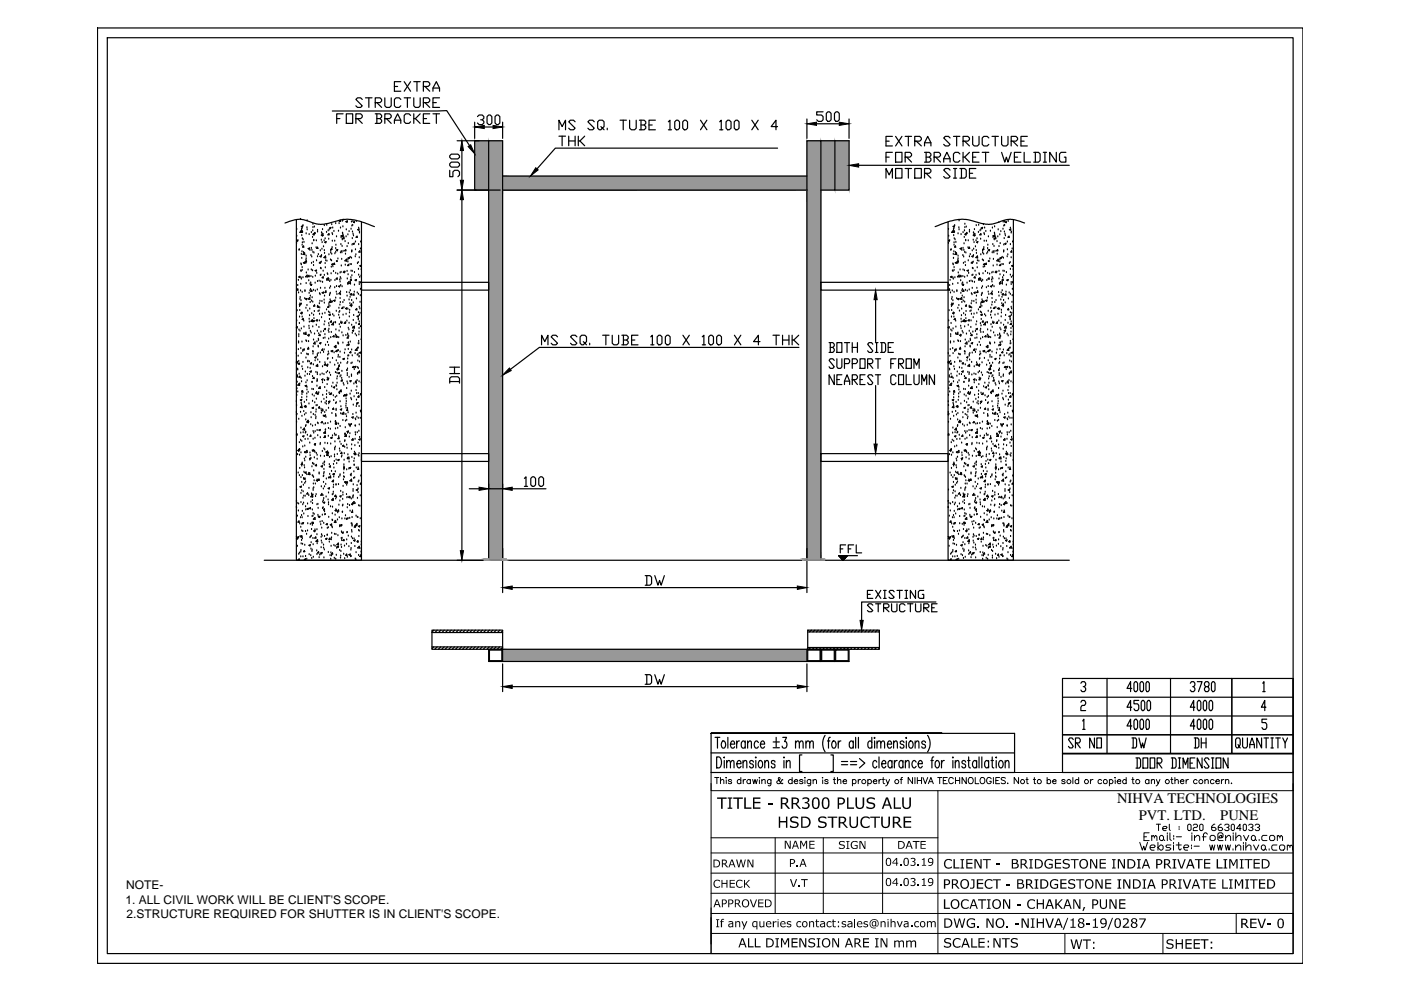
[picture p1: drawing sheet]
<svg xmlns="http://www.w3.org/2000/svg" width="297mm" height="210mm" viewBox="0 0 297 210" stroke-linecap="round" stroke-linejoin="round" font-family="sans-serif">
<defs><g id="words">
<g font-size="3.1">
<text x="236.8" y="170.3">NIHVA TECHNOLOGIES</text>
<text x="241.5" y="173.8">PVT. LTD.</text>
<text x="258.7" y="173.8">PUNE</text>
</g>
<g font-size="2.5">
<text x="26.6" y="191.6">1. ALL CIVIL WORK WILL BE CLIENT'S SCOPE.</text>
<text x="26.7" y="188.5">NOTE-</text>
<text x="26.8" y="194.7">2.STRUCTURE REQUIRED FOR SHUTTER IS IN CLIENT'S SCOPE.</text>
</g>
</g></defs>
<!-- layer: 0 -->
<g fill="#989898" stroke="#989898" stroke-width=".21">
<path d="M103.6 29.8v10.5h3zM103.6 29.8h3v10.5z"/>
<path d="M103.6 40.3v78.5h3zM103.6 40.3h3v78.5z"/>
<path d="M100.6 29.8v10.5h3zM100.6 29.8h3v10.5z"/>
<path d="M171.1 29.8v10.5h2.9zM171.1 29.8h2.9v10.5z"/>
<path d="M171.1 40.3v78.5h2.9zM171.1 40.3h2.9v78.5z"/>
<path d="M170.2 118.5v.3h.9zM170.2 118.5h.9v.3z"/>
<path d="M174 118.5v.3h.9zM174 118.5h.9v.3z"/>
<path d="M106.6 37.3v3h64.5zM106.6 37.3h64.5v3z"/>
<path d="M174 29.8v10.5h3zM174 29.8h3v10.5z"/>
<path d="M177 29.8v10.5h3zM177 29.8h3v10.5z"/>
<path d="M106.6 137.7v2.6h64.5zM106.6 137.7h64.5v2.6z"/>
<path d="M102.7 118.5v.3h.9zM102.7 118.5h.9v.3z"/>
<path d="M106.6 118.5v.3h.8zM106.6 118.5h.8v.3z"/>
</g>
<g fill="none" stroke="#000" stroke-width=".25">
<path d="M20.7 5.9h255.5v198.4h-255.5zM22.7 8h251.5v194.2h-251.5zM83.6 18.3h.7M85 17.3h-1.4v2h1.4M85.7 17.3l1.4 2M87.1 17.3l-1.4 2M87.7 17.3h1.4M88.4 17.3v2M89.8 18.3h1l.3-.3v-.3l-.3-.4h-1v2M90.1 18.3l1 1M91.8 19.3v-.6l.7-1.4 .7 1.4v.6M91.8 18.7h1.4"/>
<path d="M70.5 23.5h24.2l4.8 7.4M71.4 25.1h.7M72.7 24.1h-1.3v2.1M73.4 24.1h1.4v2.1h-1.4zM75.5 25.1h1l.3-.3v-.3l-.3-.4h-1v2.1M75.8 25.1l1 1.1M76.8 21.1l-.3-.4h-.7l-.3 .4 1.3 1.3-.3 .4h-.7l-.3-.4M77.5 20.7h1.4M78.2 20.7v2.1M79.6 21.8h1l.3-.4v-.3l-.3-.4h-1v2.1M79.6 24.1h1l.3 .4v.3l-.3 .3M79.9 25.1h.7l.3 .4v.3l-.3 .4h-1"/>
<path d="M79.9 21.8l1 1M79.9 24.1v2.1M81.6 20.7v1.7l.3 .4h.7l.3-.4v-1.7M81.6 25.1h1l.3-.3v-.3l-.3-.4h-1v2.1M81.9 25.1l1 1.1M83.6 26.2v-.7l.7-1.4 .7 1.4v.7M83.6 25.5h1.4M85 21.1l-.4-.4h-.6l-.4 .4v1.3l.4 .4h.6l.4-.4M85.7 20.7h1.4M86.4 20.7v2.1M87.1 24.5l-.4-.4h-.7l-.3 .4v1.3l.3 .4h.7l.4-.4M87.7 20.7v1.7l.4 .4h.6l.4-.4v-1.7"/>
<path d="M87.7 24.1v2.1M88.1 25.1l1 1.1M89.1 24.1l-1 1h-.4M89.8 21.8h1l.3-.4v-.3l-.3-.4h-1v2.1M89.8 25.1h.6M90.1 21.8l1 1M91.1 24.1h-1.3v2.1h1.3M91.8 21.8h.7M91.8 24.1h1.4M92.5 24.1v2.1M93.2 20.7h-1.4v2.1h1.4M95.3 36.1v1.4h.7v-1.1l.4-.3h.7l.3 .3v.7l-.3 .4"/>
<path d="M95.3 34.7l.4-.3h1.4l.3 .3v.4l-.3 .3h-1.4l-.4-.3zM95.7 32.7h1.4l.3 .3v.4l-.3 .3h-1.4l-.4-.3v-.4zM96.9 29.8h4.7M97.9 31.9v6.3M100.6 25.9v3.4M101.2 24.7l.4-.3h.6l.4 .3v.4l-.4 .3h-.3M102.2 25.4l.4 .3v.4l-.4 .3h-.6l-.4-.3M102.7 26.9h1.8M103.3 24.7l.3-.3h.3l.4 .3v1.4l-.4 .3h-.3l-.3-.3zM103.6 29.8h-3v10.5h3M105 24.7l.3-.3h.3l.4 .3v1.4l-.4 .3h-.3l-.3-.3zM106.6 25.9v3.4"/>
<path d="M106.6 37.3h64.5M118.5 27.5v-2l.7 1.3 .7-1.3v2M118.5 28.9h1.4M119.2 28.9v2M120.6 28.9v2M120.6 29.9h1.3M121.9 25.8l-.3-.3h-.7l-.3 .3 1.3 1.4-.3 .3h-.7l-.3-.3M121.9 28.9v2M122.6 28.9v2M123 29.9l1 1M124 28.9l-1 1h-.4M126 25.8l-.3-.3h-.7l-.4 .3 1.4 1.4-.3 .3h-.7l-.4-.3"/>
<path d="M127.4 26.8l.3 .4-.3 .3h-.3l-.4-.3v-1.4l.4-.3h.6l.4 .3v1l-.4 .4 .4 .3M128.7 27.2v.3M131.5 25.5h1.3M132.1 25.5v2M133.5 25.5v1.7l.4 .3h.6l.4-.3v-1.7M135.6 25.5h1l.3 .3v.4l-.3 .3M135.9 26.5h.7l.3 .3v.4l-.3 .3h-1M135.9 25.5v2M137.6 26.5h.7M139 25.5h-1.4v2h1.4M141.7 25.8l.3-.3v2M141.7 27.5h.7"/>
<path d="M143.1 25.8l.3-.3h.3l.4 .3v1.4l-.4 .3h-.3l-.3-.3zM144.8 25.8l.3-.3h.3l.4 .3v1.4l-.4 .3h-.3l-.3-.3zM148.5 25.5l1.4 2M149.9 25.5l-1.4 2M152.6 25.8l.3-.3v2M152.6 27.5h.7M153.9 25.8l.4-.3h.3l.4 .3v1.4l-.4 .3h-.3l-.4-.3zM155.7 25.8l.3-.3h.4l.3 .3v1.4l-.3 .3h-.4l-.3-.3zM159.4 25.5l1.4 2M160.8 25.5l-1.4 2M164.9 31.4h-47.2l-3.9 4.4M164.9 26.8h-1.4l1-1.3v2"/>
<path d="M171.1 25.2v4.1M173.1 26.2h4.8M174 29.8h6v10.5h-3M174.5 23.7h-1.3v.7h1l.3 .3v.7l-.3 .3h-.7l-.3-.3M175.2 24l.3-.3h.4l.3 .3v1.4l-.3 .3h-.4l-.3-.3zM176.9 24l.4-.3h.3l.3 .3v1.4l-.3 .3h-.3l-.4-.3zM177 29.8v10.5h-3M180 25.2v4.1M182 35.1h44.7M187.8 37.8v-2.1l.7 1.4 .7-1.4v2.1M187.8 29.9h.7M187.8 33.3h.7"/>
<path d="M189.2 28.9h-1.4v2h1.4M189.2 32.3h-1.4v2.1M189.9 32.3h1.3v2.1h-1.3zM189.9 35.7h1.3v2.1h-1.3zM189.9 28.9l1.3 2M191.2 28.9l-1.3 2M191.9 33.3h1l.4-.3v-.4l-.4-.3h-1v2.1M191.9 28.9h1.4M191.9 35.7h1.4M192.2 33.3l1.1 1.1M192.6 28.9v2M192.6 35.7v2.1"/>
<path d="M193.9 29.9h1.1l.3-.3v-.3l-.3-.4h-1.1v2M193.9 35.7h1.4v2.1h-1.4zM194.3 29.9l1 1M196 30.9v-.6l.7-1.4 .7 1.4v.6M196 32.3h1l.4 .3v.4l-.4 .3M196 36.7h1l.4-.3v-.3l-.4-.4h-1v2.1M196 30.3h1.4M196.4 33.3h.6l.4 .4v.3l-.4 .4h-1M196.4 32.3v2.1M196.4 36.7l1 1.1M198 33.3h1.1l.3-.3v-.4l-.3-.3h-1.1v2.1M198.4 33.3l1 1.1"/>
<path d="M200.1 34.4v-.7l.7-1.4 .6 1.4v.7M200.1 33.7h1.3M201.4 29.3l-.3-.4h-.7l-.3 .4 1.3 1.3-.3 .3h-.7l-.3-.3M201.4 36.1l-.3-.4h-.7l-.3 .4 1.3 1.3-.3 .4h-.7l-.3-.4M202.2 28.9h1.3M202.2 35.7h.6M202.2 37.8h.6M202.5 35.7v2.1M202.8 28.9v2M203.5 32.6l-.3-.3h-.7l-.3 .3v1.4l.3 .4h.7l.3-.4M203.5 35.7h1l.4 .4v1.3l-.4 .4h-1M203.8 35.7v2.1"/>
<path d="M204.2 29.9h1l.3-.3v-.3l-.3-.4h-1v2M204.2 32.3v2.1M204.5 29.9l1 1M204.5 33.3l1 1.1M205.5 32.3l-1 1h-.3M205.5 36.7h.7M206.2 28.9v1.7l.4 .3h.6l.4-.3v-1.7M206.2 33.3h.7M206.9 35.7h-1.4v2.1h1.4M207.6 32.3h-1.4v2.1h1.4M208.3 32.3h1.3M209 32.3v2.1"/>
<path d="M209.6 29.3l-.3-.4h-.7l-.3 .4v1.3l.3 .3h.7l.3-.3M210.3 28.9h1.4M211 28.9v2M212.4 28.9v1.7l.3 .3h.7l.3-.3v-1.7M212.4 32.3l.6 2.1 .4-1.1 .3 1.1 .7-2.1M214.4 29.9h1l.3-.3v-.3l-.3-.4h-1v2M214.7 29.9l1 1M215.1 33.3h.6M216.5 32.3h-1.4v2.1h1.4M216.5 29.9h.6M217.1 32.3v2.1h1.4M217.8 28.9h-1.3v2h1.3"/>
<path d="M219.2 32.3h1l.3 .3v1.4l-.3 .4h-1M219.5 32.3v2.1M221.2 34.4h.7M221.2 32.3h.7M221.5 32.3v2.1M224 32.3v2.1l-1.4-2.1v2.1M226 32.3h-1l-.4 .3v1.4l.4 .4h1v-1.1h-.3M60.4 47.3l.6-.2a5 5 0 0 1 4.2-.3 6.6 6.6 0 0 0 5.9 .1 8.7 8.7 0 0 1 6.5 .5l1.8 .6M62.8 46.6v72.2h13.8v-71.8M62.9 51.6h.1M62.9 51l.3-.1-.1 .2zM62.9 50.1h.1"/>
<path d="M62.9 48.6h.1M63.3 59.4h.1M63.3 58.7l.3-.1v.2zM63.4 53h.1M63.5 53h.1M63.7 49.2l.3-.3 .1 .4zM63.7 46.5h.1M63.8 57.4h.1M63.8 49.2h.1M63.8 49l.1 .3h-.3zM63.8 58.9h.1M63.8 56h.1"/>
<path d="M63.9 57.5h.1M63.9 56.1h.1M63.9 59.2h.1M63.9 53.9h.1M63.9 48l.3-.1-.1 .2zM63.9 48.7h.1M64 54.8h.1M64 50h.1M64 53.4h.1M64 48.5h.1M64.1 52h.1M64.1 57.3h.1"/>
<path d="M64.1 56.7h.1M64.1 50.6h.1M64.1 51.5h.1M64.1 49.2h.1M64.1 52.4l.3-.2v.2zM64.2 47.8h.1M64.2 58.9h.1M64.2 53.9l.4-.3v.4zM64.3 50.8h.1M64.3 55.7l.3-.1-.1 .2zM64.4 53.6h.1M64.4 51.4h.1"/>
<path d="M64.7 55.5l.3-.2v.2zM64.8 58.7l.3-.4 .1 .4zM64.8 55.8h.1M64.9 55.2h.1M64.9 54.3h.1M64.9 54.9h.1M64.9 49.6h.1M65 57.9h.1M65.1 48.3h.1M65.1 46.8h.1M65.1 48.7h.1M65.3 57.2h.1"/>
<path d="M65.3 52.7l.3-.1-.1 .2zM65.5 59.5h.1M65.5 58.4v.3l-.2-.1zM65.5 49.7h.1M65.7 53.1h.1M65.9 60h.1M65.9 58.6h.1M65.9 54.2h.1M66 57.2h.1M66 52.7h.1M66 49.3h.1M66.1 55.8h.1"/>
<path d="M66.1 54.5h.1M66.1 53.1h.1M66.2 51.7h.1M66.3 50.3h.1M66.3 57.4h.1M66.3 48.9h.1M66.3 58.8h.1M66.4 47.5h.1M66.4 53.5h.1M66.4 48.3h.1M66.4 49.7l.2-.1v.2zM66.4 55.6h.1"/>
<path d="M66.5 56.3h.1M66.5 51h.1M66.5 51.1h.1M66.6 53.6h.1M66.6 48.1h.1M66.8 49.3v.2h-.2zM66.8 57.4l.3-.1-.1 .2zM66.9 58.5h.1M67 52.5h.1M67.1 51.1h.1M67.1 55.3h.1M67.2 58h.1"/>
<path d="M67.3 48.9h.1M67.3 59.7h.1M67.3 54.4h.1M67.3 49.2h.1M67.3 52.4l.1 .3h-.2zM67.5 54h.1M67.7 59.6h.1M67.8 54.4l.3-.2-.1 .3zM67.9 58.4h.1M67.9 53.2h.1M67.9 55.5l.1 .3h-.3zM68 56.9h.1"/>
<path d="M68 59.7h.1M68 58.3h.1M68.1 57h.1M68.1 55.6h.1M68.1 50.9h.1M68.1 49.9l.4-.4v.5zM68.2 54.2h.1M68.2 49.4h.1M68.3 52.8h.1M68.3 51.4h.1M68.3 58.9l.2-.2 .1 .2zM68.3 50.1h.1"/>
<path d="M68.4 48.7h.1M68.4 59.9h.1M68.5 57.5h.1M68.6 52.3h.1M68.7 51.1h.1M68.8 58.4h.1M68.8 53.1h.1M68.8 47.8h.1M68.8 53.7h.1M68.8 51.4l.3-.2v.3zM68.9 55.9h.1M68.9 50.6h.1"/>
<path d="M69 56.8h.1M69 54.3l.1 .4-.4-.1zM69.1 55.3h.1M69.2 49.3h.1M69.2 59.4l.4-.4v.4zM69.3 47.8h.1M69.3 55.4h.1M69.3 59.1l.3-.2-.1 .3zM69.4 58h.1M69.5 58.2h.1M69.6 48.9h.1M69.7 50.7h.1"/>
<path d="M69.7 59.3h.1M69.7 54h.1M69.7 49.5l.1 .3h-.3zM69.8 48.8h.1M69.9 48.3l.3-.1-.1 .3zM69.9 59.7h.1M70.1 55.1h.1M70.1 53.6h.1M70.1 53.3h.1M70.2 59.4h.1M70.2 58h.1M70.2 56.6h.1"/>
<path d="M70.3 55.3h.1M70.3 53.9h.1M70.3 47.6h.1M70.3 52.7l.1 .2h-.3zM70.3 56l.3-.1-.1 .3zM70.4 52.5h.1M70.4 49.5h.1M70.5 51.1h.1M70.5 49.7h.1M70.5 48.3h.1M70.6 56.6h.1M70.7 57.6h.1"/>
<path d="M70.8 49.1h.1M70.9 55.8l.1 .2h-.3zM71 51.1h.1M71 59.5h.1M71 53.8h.1M71.2 53.5h.1M71.2 58h.1M71.2 52.7h.1M71.2 47.4h.1M71.2 52h.1M71.3 59.1l.2-.2v.3zM71.3 53l.3-.1-.1 .3z"/>
<path d="M71.3 55.5h.1M71.3 50.2h.1M71.5 55.5h.1M71.6 58.1h.1M71.6 54.9h.1M71.8 49h.1M71.9 47.4h.1M71.9 46.9l.3-.2v.2zM72 59.4h.1M72.1 57.9h.1M72.1 59.8h.1M72.2 58.8h.1"/>
<path d="M72.2 53.6h.1M72.2 48.3h.1M72.3 59.1h.1M72.3 51.9h.1M72.3 57.7h.1M72.3 50.4h.1M72.3 50l.3-.1-.1 .3zM72.4 56.4h.1M72.4 53.3h.1M72.4 55h.1M72.5 53.6h.1M72.5 52.2h.1"/>
<path d="M72.6 50.8h.1M72.6 46.9h.1M72.6 50.6l.3-.4 .1 .4zM72.6 49.4h.1M72.7 49.6h.1M72.7 48.1h.1M72.7 46.7h.1M72.7 53.3h.1M72.7 49.8l.1 .3-.3-.1zM72.8 57.7l.3-.1-.1 .2zM73 57.7h.1M73.1 57.7h.1"/>
<path d="M73.1 55.3l.4-.4v.5zM73.2 51.2h.1M73.2 56.2h.1M73.3 53.9h.1M73.3 52.9v.3h-.2zM73.3 47l.3-.1-.1 .2zM73.4 50.2h.1M73.4 48.7h.1M73.6 57.5h.1M73.6 52.3h.1M73.6 59.1h.1M73.6 47h.1"/>
<path d="M73.8 55.5h.1M73.8 55.1h.1M73.8 49.8h.1M73.8 58.3h.1M73.8 54.7l.3-.1-.1 .2zM73.8 51.6h.1M73.9 56v.3h-.2zM74 49.1h.1M74.2 56.1h.1M74.3 54.6h.1M74.3 59.9h.1M74.4 58.9h.1"/>
<path d="M74.4 57.5h.1M74.4 48.6h.1M74.4 59.2l.1 .2h-.2zM74.5 56.1h.1M74.5 54.7h.1M74.5 47.1h.1M74.6 53.3h.1M74.6 53.4h.1M74.6 58.5h.1M74.6 53.2h.1M74.6 47.9h.1M74.6 51.9h.1"/>
<path d="M74.7 50.6h.1M74.7 57.5h.1M74.7 49.2h.1M74.8 47.8h.1M74.8 47h.1M74.8 51.7l.3-.1-.1 .2zM74.9 49.7h.1M74.9 50h.1M75.1 46.9l.1 .3h-.3zM75.2 57.8h.1M75.3 59.4l.3-.1-.1 .2zM75.3 54.4h.1"/>
<path d="M75.4 53h.1M75.4 51.3h.1M75.5 54h.1M75.5 50.3l.2-.2v.2zM75.5 46.9h.1M75.8 55.9h.1M75.8 48.7l.3-.1-.1 .2zM76 55.7h.1M76 57.1h.1M76 48.4h.1M76 58.3h.1M76 51.9h.1"/>
<path d="M76.2 59.9h.1M76.2 54.7h.1M76.2 49.2h.1M76.2 49.4h.1M76.3 58.8h.1M76.3 53.2v.3l-.2-.1zM76.3 56.3h.3l-.1 .2zM76.4 52.8h.1M76.5 59.9h.1M76.5 51.3h.1M76.6 58.5h.1M76.6 60h.1"/>
<path d="M76.6 57.2h.1M76.6 59.9h27v1.6h-27zM96.9 40.3h9.2M97.9 42.3v74.5M106.6 40.3h64.5zM171.1 40.3v-10.5h2.9v89M171.1 40.3v85.3M174 59.9h27v1.6h-27zM201.1 51.6h.1M201.1 48.6h.1M201.1 51l.3-.1-.1 .2zM201.1 50.1h.1"/>
<path d="M201.4 59.4h.1M201.5 58.7l.3-.1-.1 .2zM201.6 53h.1M201.7 53h.1M201.9 49.2l.3-.3 .1 .4zM201.9 57.4h.1M202 49.2h.1M202 49v.3h-.2zM202 58.9h.1M202 56h.1M202.1 57.5h.1M202.1 48l.3-.1-.1 .2z"/>
<path d="M202.1 56.1h.1M202.1 59.2h.1M202.1 53.9h.1M202.2 54.8h.1M202.2 48.7h.1M202.2 50h.1M202.2 53.4h.1M202.2 48.5h.1M202.3 52h.1M202.3 57.3h.1M202.3 56.7h.1M202.3 51.5h.1"/>
<path d="M202.3 50.6h.1M202.4 49.2h.1M202.4 52.4l.2-.2v.2zM202.4 47.8h.1M202.5 58.9h.1M202.5 53.9l.3-.3v.4zM202.5 50.8h.1M202.5 55.7l.3-.1-.1 .2zM202.6 53.6h.1M202.7 51.4h.1M203 58.7l.3-.4 .1 .4zM203 55.8h.1"/>
<path d="M203.1 55.2h.1M203.1 54.3h.1M203.1 54.9h.1M203.1 49.6h.1M203.1 55.3l.1 .2h-.2zM203.2 57.9h.1M203.3 48.3h.1M203.3 46.8h.1M203.3 48.7h.1M203.6 57.2h.1M203.6 52.7l.2-.1v.2zM203.7 59.5h.1"/>
<path d="M203.7 58.4l.1 .3-.3-.1zM203.8 49.7h.1M203.9 53.1h.1M204.1 60h.1M204.1 58.6h.1M204.1 54.2h.1M204.2 57.2h.1M204.2 52.7h.1M204.2 49.3h.1M204.3 55.8h.1M204.3 54.5h.1M204.4 53.1h.1"/>
<path d="M204.4 51.7h.1M204.4 50.3h.1M204.5 48.9h.1M204.5 57.4h.1M204.5 58.8h.1M204.5 53.5h.1M204.6 47.5h.1M204.6 48.3h.1M204.6 49.7l.3-.1-.1 .2zM204.6 55.6h.1M204.7 56.3h.1M204.7 51h.1"/>
<path d="M204.7 51.1h.1M204.8 53.6h.1M204.9 48.1h.1M205 49.3v.2h-.2zM205 57.4l.3-.1-.1 .2zM205.1 58.5h.1M205.2 52.5h.1M205.3 51.1h.1M205.3 55.3h.1M205.4 58h.1M205.5 48.9h.1M205.5 59.7h.1"/>
<path d="M205.5 54.4h.1M205.5 49.2h.1M205.5 52.4l.1 .3h-.3zM205.7 54h.1M205.9 59.6h.1M206.1 54.4l.2-.2v.3zM206.1 58.4h.1M206.1 53.2h.1M206.1 55.5l.1 .3h-.3zM206.2 59.7h.1M206.2 56.9h.1M206.3 58.3h.1"/>
<path d="M206.3 57h.1M206.3 55.6h.1M206.3 50.9h.1M206.3 49.9l.4-.4v.5zM206.4 54.2h.1M206.4 49.4h.1M206.4 52.8h.1M206.5 51.4h.1M206.6 50.1h.1M206.6 48.7h.1M206.6 59.9h.1M206.7 58.7l.1 .2h-.3z"/>
<path d="M206.7 57.5h.1M206.8 52.3h.1M206.9 54.6l.3-.3 .1 .4zM206.9 51.1h.1M206.9 58.4h.1M207 53.1h.1M207 47.8h.1M207 53.7h.1M207.1 51.4l.2-.2-.1 .3zM207.1 55.9h.1M207.2 50.6h.1M207.2 56.8h.1"/>
<path d="M207.2 55.3h.1M207.4 49.3h.1M207.4 59.4l.4-.4v.4zM207.5 47.8h.1M207.5 59.1l.3-.2-.1 .3zM207.5 55.4h.1M207.6 58h.1M207.7 58.2h.1M207.8 48.9h.1M207.9 50.7h.1M208 59.3h.1M208 54h.1"/>
<path d="M208 48.8h.1M208 49.5v.3h-.3zM208 48.3l.3-.1v.3zM208.1 59.7h.1M208.3 55.1h.1M208.3 59.4h.1M208.3 53.6h.1M208.3 53.3h.1M208.4 58h.1M208.5 56.6h.1M208.5 55.3h.1M208.5 47.6h.1"/>
<path d="M208.5 56l.3-.1-.1 .3zM208.5 53.9h.1M208.5 52.7l.1 .2h-.3zM208.6 52.5h.1M208.6 49.5h.1M208.7 51.1h.1M208.7 49.7h.1M208.8 48.3h.1M208.8 56.6h.1M208.9 57.6h.1M209 49.1h.1M209.1 55.8v.2h-.2z"/>
<path d="M209.1 51.1h.1M209.2 59.5h.1M209.2 53.8h.1M209.4 53.5h.1M209.4 58h.1M209.4 52.7h.1M209.4 52h.1M209.5 59.1l.2-.2v.3zM209.5 53l.3-.1-.1 .3zM209.6 55.5h.1M209.6 50.2h.1M209.7 55.5h.1"/>
<path d="M209.8 58.1h.1M209.9 54.9h.1M210 49h.1M210.2 59.4h.1M210.3 57.9h.1M210.3 59.8h.1M210.4 58.8h.1M210.4 53.6h.1M210.4 48.3h.1M210.5 59.1h.1M210.5 51.9h.1M210.5 57.7h.1"/>
<path d="M210.5 50.4h.1M210.5 50l.3-.1-.1 .3zM210.6 56.4h.1M210.6 53.3h.1M210.6 55h.1M210.7 53.6h.1M210.7 52.2h.1M210.8 50.8h.1M210.8 49.4h.1M210.9 48.1h.1M210.9 49.6h.1M210.9 49.8l.1 .3-.3-.1z"/>
<path d="M211 53.3h.1M211 57.7l.3-.1-.1 .2zM211.1 50.2v.4h-.3zM211.1 57.7h.1M211.3 57.7h.1M211.4 56.2h.1M211.4 51.2h.1M211.4 53.9h.1M211.5 52.9l.1 .3h-.3zM211.6 50.2h.1M211.6 48.7h.1M211.6 54.9l.1 .5-.4-.1z"/>
<path d="M211.8 47.1h-.1M211.8 59.1h.1M211.8 57.5h.1M211.8 52.3h.1M212 55.5h.1M212 55.1h.1M212 49.8h.1M212 58.3h.1M212 54.7l.3-.1-.1 .2zM212.1 51.6h.1M212.1 56v.3h-.2zM212.2 49.1h.1"/>
<path d="M212.2 59.7v.4l-.3-.1zM212.4 56.1h.1M212.4 59.4l.3-.2v.2zM212.5 54.6h.1M212.5 59.9h.1M212.6 58.9h.1M212.7 57.5h.1M212.7 48.6h.1M212.7 56.1h.1M212.7 47.1h.1M212.7 54.7h.1M212.8 53.3h.1"/>
<path d="M212.8 53.4h.1M212.8 58.5h.1M212.8 51.9h.1M212.8 53.2h.1M212.8 47.9h.1M212.9 50.6h.1M212.9 57.5h.1M213 49.2h.1M213 47.8h.1M213 47h.1M213 51.7l.3-.1-.1 .2zM213.1 49.7h.1"/>
<path d="M213.1 47.2l.2-.3 .1 .3zM213.2 50h.1M213.4 57.8h.1M213.5 59.4l.3-.1-.1 .2zM213.5 54.4h.1M213.6 53h.1M213.6 51.3h.1M213.7 54h.1M213.7 50.3l.2-.2 .1 .2zM213.8 46.9h.1M214 55.9h.1M214 48.7l.3-.1-.1 .2z"/>
<path d="M214.2 55.7h.1M214.2 48.4h.1M214.2 58.3h.1M214.2 57.1h.1M214.2 51.9h.1M214.4 59.9h.1M214.4 54.7h.1M214.4 49.4h.1M214.4 58.8h.1M214.4 49.2h.1M214.5 53.2v.3l-.2-.1zM214.5 56.3h.3l-.1 .2z"/>
<path d="M214.6 52.8h.1M214.7 59.9h.1M214.7 51.3h.1M214.7 58.5h.1M214.8 60h.1M214.8 57.2h.1M214.9 46.6v72.2h-13.9v-71.8M217.2 47.3l-.6-.2a5 5 0 0 0-4.1-.3 6.5 6.5 0 0 1-5.9 .1 8.8 8.8 0 0 0-6.6 .5l-1.7 .6M62.8 75h.1M62.8 76.7l.2 .3h-.2M62.8 69.4l.2-.1v.3l-.2-.1M62.9 68h.1"/>
<path d="M63 65.9h.1M63 76.6v.3l-.2-.1zM63 79.7h.1M63.1 78.3h.1M63.1 80h.1M63.1 76.9h.1M63.1 78.4h.1M63.1 60.5h.1M63.1 61.3l.1 .2h-.3zM63.2 75.5h.1M63.2 77.1l.3-.1-.1 .3zM63.3 74.1h.1"/>
<path d="M63.3 72.7h.1M63.3 72.5h.1M63.3 62.1h.1M63.3 71.4h.1M63.3 71h.1M63.3 76.6h.1M63.4 70h.1M63.4 80l.2-.2v.2zM63.4 79.3h.1M63.5 68.6h.1M63.5 64.6l.2-.2v.2zM63.5 67.2h.1"/>
<path d="M63.5 65h.1M63.6 65.8h.1M63.6 64.4h.1M63.6 63.5h.1M63.6 70.2h.1M63.6 63.1h.1M63.7 61.7h.1M63.8 60.3h.1M63.8 73.9h.1M63.8 66.4l.3-.1-.1 .2zM63.8 63.8h.1M63.9 75h.1"/>
<path d="M63.9 66.4h.1M63.9 64.5h.1M63.9 69.7h.1M64 66.4h.1M64 77.8h.1M64 72.5h.1M64.1 62h.1M64.1 67.2h.1M64.1 67.7l.2-.2v.3zM64.1 78.3h.1M64.2 74.5h.1M64.2 76.8h.1"/>
<path d="M64.2 74.1l.3-.1-.1 .3zM64.4 70.8h.1M64.4 68.1h.1M64.4 69.3h.1M64.5 70.7h.1M64.6 63.3h.1M64.7 79.8h.1M64.7 61.8h.1M64.7 61.6h.1M64.7 78.9h.1M64.8 63.4l.3-.1-.1 .2zM64.9 72.3h.1"/>
<path d="M64.9 65.4h.1M64.9 75.9h.1M64.9 70.6h.1M64.9 70.9h-.2l.1-.3 .1 .3M64.9 60.1h.1M65 72.4h.1M65 75.1h.1M65.1 64.8h.1M65.2 79.4h.1M65.2 78h.1M65.2 76.7h.1M65.2 66h.1"/>
<path d="M65.2 71.1l.3-.1v.2zM65.3 76.6h.1M65.3 75.2h.1M65.4 73.8h.1M65.4 72.4h.1M65.4 73.7l.1 .3h-.3zM65.5 71.1h.1M65.5 69.2h.1M65.5 69.7h.1M65.5 67.7h.1M65.5 62.2h.1M65.6 68.3h.1"/>
<path d="M65.6 76.7h.1M65.6 66.9h.1M65.6 79.4h.1M65.7 65.5h.1M65.7 63.1v.4l-.3-.1zM65.7 61.7h.1M65.7 78.8l.3-.1-.1 .2zM65.8 64.1h.1M65.8 78.1h.1M65.8 60.2h.1M65.8 62.8h.1M65.8 70.3h.1"/>
<path d="M65.8 60.4l.3-.1-.1 .2zM65.8 61.4h.1M66 70.6h.1M66 76.9l.1 .2h-.3zM66.1 63.8h.1M66.1 66.5h.1M66.1 61.5v.3h-.2zM66.2 63.1h.1M66.2 67.8l.1 .4-.4-.1zM66.3 79.8h.1M66.3 68.1l.3-.1-.1 .2zM66.3 64.1h.1"/>
<path d="M66.3 74.5h.1M66.3 69.3h.1M66.4 75.1h.1M66.4 73.5h.1M66.4 74.6h.1M66.4 77.3h.1M66.5 66.8h.1M66.5 61.6h.1M66.5 72.1h.1M66.6 67.6h.1M66.6 68.2h.1M66.6 66h.1"/>
<path d="M66.7 70.8h.1M66.7 64.6v.3h-.2zM66.7 75.8l.3-.2-.1 .3zM66.8 72.5v.4h-.3zM66.8 76.5h.1M66.8 60h.1M66.9 61.7h.1M67 79h.1M67 68l.2-.2 .1 .2zM67.1 69h.1M67.2 72.5h.1M67.3 79.1h.1"/>
<path d="M67.3 79.4h.1M67.3 61.5h.1M67.3 75.2h.1M67.3 75.5h.1M67.3 70.2h.1M67.3 65.1l.3-.2-.1 .3zM67.3 77.7h.1M67.3 64.9h.1M67.3 77.3l.1 .3h-.4zM67.4 76.3h.1M67.5 74.9h.1M67.5 73.4h.1"/>
<path d="M67.5 66h.1M67.5 73.6h.1M67.5 71.9h.1M67.5 72.2h.1M67.6 70.8h.1M67.6 69.4h.1M67.7 65.9h.1M67.7 68h.1M67.7 64.4h.1M67.7 66.6h.1M67.7 62.3h.1M67.7 72.8l.3-.2v.3z"/>
<path d="M67.8 65.3h.1M67.8 76.8h.1M67.8 63.9h.1M67.8 70.9l.1 .3-.3-.1zM67.9 62.5h.1M67.9 79.5h.1M67.9 74.8h.1M68 61.1h.1M68 70.4h.1M68.2 67.4h.1M68.3 63.9h.1M68.3 79.3h.1"/>
<path d="M68.3 62.1l.3-.2-.1 .3zM68.3 66.6h.1M68.4 77.8h.1M68.4 74v.3h-.2zM68.6 71.8h.1M68.6 70.3h.1M68.6 74.7h.1M68.7 79.4h.1M68.7 68.9h.1M68.7 63.6h.1M68.7 74.2h.1M68.8 64.3h.1"/>
<path d="M68.8 69.8l.2-.2-.1 .3zM68.8 62.8h.1M68.8 68.2h.1M68.9 71h.1M68.9 66.4h.1M68.9 61.1h.1M68.9 76.9h.1M68.9 71.7h.1M69 77.1v.3h-.2zM69 73.2h.1M69.1 61.8v.2h-.2zM69.1 61.8h.1"/>
<path d="M69.2 79h.1M69.2 77.4l.3-.1-.1 .3zM69.2 65.7h.1M69.4 77.6h.1M69.4 78.8h.1M69.4 76.2h.1M69.4 72.6h.1M69.5 77.4h.1M69.5 75.3h.1M69.5 76h.1M69.6 74.6h.1M69.6 70.1h.1"/>
<path d="M69.7 73.2h.1M69.7 66.2h.1M69.7 64.9v.3h-.3zM69.7 71.9h.1M69.7 68.6h.1M69.7 75.1h.1M69.7 70.5h.1M69.7 69.8h.1M69.7 64.6h.1M69.7 66.7l.3-.1-.1 .3-.2-.1M69.8 69.1h.1M69.8 64.1l.3-.3 .1 .3z"/>
<path d="M69.9 67.7h.1M69.9 79.1h.1M69.9 62.7h.1M69.9 66.3h.1M69.9 61.1h.1M69.9 64.9h.1M69.9 62.4h.1M70 63.6h.1M70 76.9h.1M70 62.2h.1M70.1 60.8h.1M70.1 79.6h.1"/>
<path d="M70.1 71.6h.1M70.2 74.4l.3-.1-.1 .3zM70.2 70.5h.1M70.2 68l.1 .3h-.3zM70.3 64.1h.1M70.3 68.8l.4-.3v.4zM70.5 64h.1M70.5 76h.1M70.5 74.5h.1M70.5 66.7h.1M70.6 71.4l.2-.2v.2zM70.7 68.5h.1"/>
<path d="M70.8 63.7l.2-.1v.3zM70.8 67h.1M70.8 74.8h.1M70.9 73.5l.3-.3 .1 .4zM71 77.4h.1M71 61h.1M71 68.4h.1M71.1 71h.1M71.1 68.5h.1M71.1 79h.1M71.1 73.7h.1M71.2 63.2h.1"/>
<path d="M71.2 74.5l.2-.2v.2zM71.2 69.9h.1M71.2 71.4l.3-.1-.1 .2zM71.3 61.9h.1M71.3 71.2h.1M71.3 66h.1M71.3 76.5h.1M71.3 60.7h.1M71.4 62.4h.1M71.4 79.1h.1M71.4 78.3l.4-.4v.5zM71.5 79.9h.1"/>
<path d="M71.6 78.5h.1M71.6 74.4h.1M71.6 77.1h.1M71.6 72.9h.1M71.6 72.7h.1M71.7 75.7h.1M71.7 79.1l.3-.1-.1 .2zM71.7 74.3h.1M71.7 75.4h.1M71.8 72.9h.1M71.8 60.7l.3-.1-.1 .2zM71.8 71.6h.1"/>
<path d="M71.8 66.8h.1M71.9 65.4h.1M71.9 70.2h.1M71.9 66.3h.1M71.9 68.8h.1M71.9 77.4l.1 .2h-.2zM72 67.4h.1M72 66h.1M72.1 64.7h.1M72.1 75.8h.1M72.1 62v.3h-.2zM72.1 63.3h.1"/>
<path d="M72.1 79.9h.1M72.1 74.6h.1M72.2 69.4h.1M72.2 64.1h.1M72.2 61.9h.1M72.2 62.5h.1M72.2 60.5h.1M72.2 77h.1M72.2 68.4l.3-.1-.1 .2zM72.3 68.3h.1M72.3 79.7h.1M72.5 78.7h.1"/>
<path d="M72.5 70.6h.1M72.5 60.8h.1M72.6 65.2l.1 .2h-.3zM72.7 72.7h.1M72.7 64.1h.1M72.7 76.1l.3-.1-.1 .2zM72.7 71.2h.1M72.7 66.8h.1M72.9 65.2h.1M73 63.7h.1M73 74.9h.1M73.2 74.2h.1"/>
<path d="M73.2 68.3l.1 .2h-.3zM73.3 65.4l.2-.1v.2zM73.3 68.5h.1M73.3 71.1h.1M73.4 66.6h.1M73.5 62h.1M73.5 78.6h.1M73.5 73.3h.1M73.5 68.1h.1M73.6 77.1h.1M73.6 62.8h.1M73.6 79.6h.1"/>
<path d="M73.6 79.2h.1M73.7 78.2h.1M73.7 60l.3-.3 .1 .4zM73.7 76.8h.1M73.7 70.8h.1M73.7 76.1h.1M73.7 73.1l.3-.1-.1 .2zM73.8 75.5h.1M73.8 71.1h.1M73.8 65.6h.1M73.8 60.3h.1M73.8 71.4v.3h-.2z"/>
<path d="M73.8 74.1h.1M73.8 69.6h.1M73.8 72.8h.1M73.9 72.7h.1M73.9 71.3h.1M73.9 75.4h.1M74 69.9h.1M74 68.5h.1M74 63.6h.1M74.1 67.2h.1M74.1 62.1h.1M74.1 66.3h.1"/>
<path d="M74.1 65.8h.1M74.1 74.8l.3-.3v.3zM74.2 64.4h.1M74.2 63h.1M74.3 61.6h.1M74.3 72.5h.1M74.3 62.4l.3-.1-.1 .2zM74.3 60.2h.1M74.4 62.6h.1M74.4 77.1h.1M74.5 65h.1M74.5 79.8h.1"/>
<path d="M74.5 79.5h.1M74.6 69h.1M74.6 63.7h.1M74.6 74.2h.1M74.6 64.4v.4h-.4zM74.6 77h.1M74.7 75.4h.1M74.7 70.7h.1M74.7 77.9l.2-.2 .1 .2zM74.7 70.1l.3-.1-.1 .2zM74.8 69.5l.3-.3 .1 .4zM74.8 62.5l.2-.2 .1 .3z"/>
<path d="M74.9 69.4h.1M74.9 67.9h.1M74.9 64.2h.1M75 66.9h.1M75.1 78.4h.1M75.1 61.9h.1M75.2 60.5h.1M75.2 77.8l.3-.1-.1 .2zM75.3 75h.1M75.3 70.9h.1M75.3 74.3l.4-.4v.4zM75.5 68.5h.1"/>
<path d="M75.6 63.4h.1M75.6 71.2h.1M75.6 65.4l.1 .3h-.3zM75.7 67.1l.3-.1-.1 .2zM75.7 75.3h.1M75.7 62.1h.1M75.8 79.3h.1M75.8 73.8h.1M75.8 77.9h.1M75.9 76.5h.1M75.9 79l.3-.3 .1 .3zM75.9 75.1h.1"/>
<path d="M76 73.8h.1M76 67.8h.1M76 72.9h.1M76 78.1h.1M76 66.3h.1M76 67.6h.1M76 62.4h.1M76 72.4h.1M76.1 71h.1M76.1 72.9h.1M76.1 69.6h.1M76.1 75.6h.1"/>
<path d="M76.1 70.4h.1M76.1 75.7h.1M76.2 68.2h.1M76.2 60.3h.1M76.2 65.2h.1M76.2 68.5v.3h-.2zM76.2 74.8l.3-.1-.1 .2zM76.2 66.8h.1M76.2 76.8h.1M76.3 65.5h.1M76.3 64.1h.1M76.3 66.4h.1"/>
<path d="M76.4 62.7h.1M76.4 61.3h.1M76.4 69.3h.1M76.6 62.7h.1M76.6 71.8v.1M95.3 79.2h2.1M95.3 77.9h2.1M96.4 77.9v1.3M114.8 73.1v-2l.7 1.3 .7-1.3v2M118.2 71.4l-.3-.3h-.7l-.3 .3 1.3 1.4-.3 .3h-.7l-.3-.3M122.3 71.4l-.3-.3h-.7l-.3 .3 1.3 1.4-.3 .3h-.7l-.3-.3M123.7 72.4l.3 .4-.3 .3h-.4l-.3-.3v-1.4l.3-.3h.7l.3 .3v1l-.3 .4 .3 .3"/>
<path d="M125 72.8v.3M127.8 71.1h1.3M128.5 71.1v2M129.8 71.1v1.7l.3 .3h.7l.4-.3v-1.7M131.8 71.1h1.1l.3 .3v.4l-.3 .3M132.2 72.1h.7l.3 .3v.4l-.3 .3h-1.1M132.2 71.1v2M133.9 72.1h.7M135.3 71.1h-1.4v2h1.4M138 71.4l.3-.3v2M138 73.1h.7M139.3 71.4l.4-.3h.3l.3 .3v1.4l-.3 .3h-.3l-.4-.3z"/>
<path d="M141.1 71.4l.3-.3h.3l.4 .3v1.4l-.4 .3h-.3l-.3-.3zM144.8 71.1l1.3 2M146.1 71.1l-1.3 2M148.9 71.4l.3-.3v2M148.9 73.1h.7M150.3 71.4l.3-.3h.3l.4 .3v1.4l-.4 .3h-.3l-.3-.3zM151.9 71.4l.4-.3h.3l.4 .3v1.4l-.4 .3h-.3l-.4-.3zM155.7 71.1l1.4 2M157.1 71.1l-1.4 2M161.1 72.4h-1.3l1-1.3v2M163.9 71.1h1.3M164.6 71.1v2"/>
<path d="M165.9 72.1h1.4M165.9 71.1v2M167.3 71.1v2M168 71.1v2M168.3 72.1l1 1M169.3 71.1l-1 1h-.3M169.4 73.7h-55l-6.2 4.6M175.8 72.6h.8l.3 .4v.3l-.3 .4M176 73.7h.6l.3 .3v.4l-.3 .3h-.8M176 72.6v2.1M176.9 76.4l-.3-.3h-.6l-.2 .3 1.1 1.4-.3 .3h-.6l-.2-.3M176.9 79.5v2l-1.1-2v2"/>
<path d="M177.4 72.6h1.1v2.1h-1.1zM177.4 76.1v1.7l.3 .3h.5l.3-.3v-1.7M178.5 79.5h-1.1v2h1.1M179 77.1h.9l.2-.3v-.4l-.2-.3h-.9v2M179 72.6h1.1M179.6 72.6v2.1M180.7 77.1h.8l.3-.3v-.4l-.3-.3h-.8v2M180.7 72.6v2.1M180.7 73.7h1.1M181.8 72.6v2.1M182.3 76.1h1.1v2h-1.1zM183.4 79.5h-1.1v2h1.1"/>
<path d="M184 77.1h.8l.3-.3v-.4l-.3-.3h-.8v2M184.2 77.1l.9 1M185.1 73l-.3-.4h-.6l-.2 .4 1.1 1.4-.3 .3h-.6l-.2-.3M185.1 79.8l-.3-.3h-.6l-.2 .3 1.1 1.4-.3 .3h-.6l-.2-.3M185.6 72.6h.6M185.6 74.7h.6M185.6 76.1h1.1M185.6 79.5h1.1M185.6 63.5v8.9M185.9 72.6v2.1M186.2 76.1v2M186.2 79.5v2"/>
<path d="M186.7 72.6h.8l.3 .4v1.4l-.3 .3h-.8M187 72.6v2.1M188.3 73.7h.6M188.9 77.1h.5M189.4 72.6h-1.1v2.1h1.1M190 76.1h-1.1v2M190 79.8l-.3-.3h-.5l-.3 .3v1.4l.3 .3h.5l.3-.3M190.5 77.1h.8l.3-.3v-.4l-.3-.3h-.8v2M190.5 79.5h1.1v2h-1.1zM190.8 77.1l.8 1M192.1 76.1h1.1v2h-1.1zM192.1 79.5v2h1.1"/>
<path d="M193.8 78.1v-2l.5 1.3 .6-1.3v2M193.8 79.5v1.7l.2 .3h.6l.3-.3v-1.7M198.1 79.5v2l-1.1-2v2M201 76.7l.1-.1v.4h-.1M201 69.4l.3-.1-.1 .3-.2-.1M201.1 75h.1M201.1 68h.1M201.2 65.9h.1M201.2 76.6l.1 .3h-.3zM201.3 79.7h.1M201.3 80h.1M201.3 78.3h.1"/>
<path d="M201.3 61.3l.1 .2h-.3zM201.4 76.9h.1M201.4 78.4h.1M201.4 60.5h.1M201.4 75.5h.1M201.4 77.1l.3-.1-.1 .3zM201.5 74.1h.1M201.5 72.7h.1M201.5 72.5h.1M201.5 62.1h.1M201.6 71.4h.1M201.6 71h.1"/>
<path d="M201.6 76.6h.1M201.6 70h.1M201.6 80l.2-.2 .1 .2zM201.6 68.6h.1M201.6 79.3h.1M201.7 64.6l.2-.2v.2zM201.7 67.2h.1M201.7 65h.1M201.8 65.8h.1M201.8 63.5h.1M201.8 64.4h.1M201.8 70.2h.1"/>
<path d="M201.9 63.1h.1M201.9 61.7h.1M202 60.3h.1M202 73.9h.1M202 66.4l.3-.1-.1 .2zM202 63.8h.1M202.1 75h.1M202.1 69.7h.1M202.1 66.4h.1M202.1 64.5h.1M202.2 66.4h.1M202.2 67.2h.1"/>
<path d="M202.2 77.8h.1M202.2 72.5h.1M202.3 62h.1M202.3 67.7l.2-.2v.3zM202.4 78.3h.1M202.4 76.8h.1M202.4 74.5h.1M202.5 74.1l.2-.1v.3zM202.6 70.8h.1M202.6 68.1h.1M202.7 69.3h.1M202.7 70.7h.1"/>
<path d="M202.8 63.3h.1M202.9 79.8h.1M202.9 61.8h.1M202.9 61.6h.1M203 78.9h.1M203 63.4l.3-.1-.1 .2zM203 70.6l.1 .3h-.3zM203.1 72.3h.1M203.1 65.4h.1M203.1 60.1h.1M203.1 75.9h.1M203.1 70.6h.1"/>
<path d="M203.2 72.4h.1M203.3 75.1h.1M203.3 64.8h.1M203.4 79.4h.1M203.4 78h.1M203.4 66h.1M203.5 76.7h.1M203.5 71.1l.3-.1-.1 .2zM203.5 76.6h.1M203.5 75.2h.1M203.6 75.2h.1M203.6 63.4l.3-.3v.4z"/>
<path d="M203.6 73.8h.1M203.6 72.4h.1M203.6 73.7l.1 .3h-.3zM203.7 71.1h.1M203.7 69.2h.1M203.7 62.2h.1M203.8 69.7h.1M203.8 67.7h.1M203.8 76.7h.1M203.8 68.3h.1M203.8 66.9h.1M203.8 79.4h.1"/>
<path d="M203.9 65.5h.1M203.9 64.1h.1M203.9 78.1h.1M203.9 61.7h.1M203.9 78.8l.3-.1-.1 .2zM204 60.2h.1M204 62.8h.1M204 70.3h.1M204 60.4l.3-.1-.1 .2zM204.1 61.4h.1M204.1 68.1l.3-.3 .1 .4zM204.2 70.6h.1"/>
<path d="M204.2 76.9l.1 .2h-.3zM204.2 63.8h.1M204.3 66.5h.1M204.3 61.5l.1 .3h-.3zM204.4 63.1h.1M204.5 79.8h.1M204.5 74.5h.1M204.5 68.1l.3-.1-.1 .2zM204.5 69.3h.1M204.5 64.1h.1M204.6 75.1h.1M204.6 73.5h.1"/>
<path d="M204.6 74.6h.1M204.7 77.3h.1M204.7 72.1h.1M204.7 72.9l.3-.4v.4zM204.7 66.8h.1M204.7 61.6h.1M204.8 67.6h.1M204.8 66h.1M204.8 68.2h.1M204.9 64.6v.3h-.2zM204.9 70.8h.1M204.9 75.8l.3-.2-.1 .3z"/>
<path d="M205 76.5h.1M205 60h.1M205.1 61.7h.1M205.2 79h.1M205.2 77.6l.3-.3 .1 .3zM205.3 69h.1M205.4 72.5h.1M205.5 79.4h.1M205.5 67.8v.2h-.3zM205.5 79.1h.1M205.5 61.5h.1M205.5 75.2h.1"/>
<path d="M205.5 70.2h.1M205.5 64.9h.1M205.5 75.5h.1M205.5 65.1l.3-.2-.1 .3zM205.5 77.7h.1M205.6 76.3h.1M205.6 74.9h.1M205.7 73.4h.1M205.7 66h.1M205.7 73.6h.1M205.7 71.9h.1M205.8 72.2h.1"/>
<path d="M205.8 70.8h.1M205.8 69.4h.1M205.8 71.1l.3-.2v.3zM205.9 68h.1M205.9 65.9h.1M205.9 64.4h.1M205.9 72.8l.3-.2-.1 .3zM206 66.6h.1M206 62.3h.1M206 65.3h.1M206 76.8h.1M206.1 63.9h.1"/>
<path d="M206.1 79.5h.1M206.1 62.5h.1M206.1 61.1h.1M206.1 74.8h.1M206.3 70.4h.1M206.3 67.4h.1M206.5 63.9h.1M206.5 79.3h.1M206.5 66.6h.1M206.5 62.1l.3-.2-.1 .3zM206.6 77.8h.1M206.6 74v.3h-.2z"/>
<path d="M206.7 71.8h.1M206.8 70.3h.1M206.8 74.7h.1M206.9 79.4h.1M206.9 68.9h.1M206.9 63.6h.1M206.9 74.2h.1M206.9 69.8l.3-.2v.3zM207 64.3h.1M207 62.8h.1M207.1 68.2h.1M207.1 76.9h.1"/>
<path d="M207.1 71h.1M207.1 71.7h.1M207.1 66.4h.1M207.1 61.1h.1M207.2 77.1v.3h-.2zM207.2 73.2h.1M207.3 61.8h.1M207.3 61.8v.2h-.2zM207.4 79h.1M207.4 77.4l.3-.1-.1 .3zM207.4 65.7h.1M207.6 77.6h.1"/>
<path d="M207.6 72.6h.1M207.7 78.8h.1M207.7 76.2h.1M207.7 77.4h.1M207.7 75.3h.1M207.7 76h.1M207.8 74.6h.1M207.8 70.1h.1M207.9 73.2h.1M207.9 68.6h.1M207.9 66.2h.1M207.9 64.9v.3h-.2z"/>
<path d="M207.9 71.9h.1M207.9 69.8h.1M207.9 75.1h.1M208 70.5h.1M208 64.6h.1M208 66.7l.3-.1-.1 .3-.2-.1M208 69.1h.1M208 64.1l.3-.3 .1 .3zM208 67.7h.1M208.1 66.3h.1M208.1 79.1h.1M208.1 62.7h.1"/>
<path d="M208.1 61.1h.1M208.2 64.9h.1M208.2 62.4h.1M208.2 63.6h.1M208.2 76.9h.1M208.3 62.2h.1M208.3 60.8h.1M208.3 79.6h.1M208.3 71.6h.1M208.4 68l.1 .3h-.2zM208.4 74.4l.3-.1-.1 .3zM208.5 70.5h.1"/>
<path d="M208.5 64.1h.1M208.5 68.8l.4-.3v.4zM208.7 64h.1M208.7 76h.1M208.8 74.5h.1M208.8 66.7h.1M208.8 71.4l.2-.2 .1 .2zM208.9 68.5h.1M209 67h.1M209 63.7l.3-.1-.1 .3zM209.1 74.8h.1M209.1 73.5l.3-.3 .1 .4z"/>
<path d="M209.1 61h.1M209.2 77.4h.1M209.3 68.4h.1M209.3 79h.1M209.4 71h.1M209.4 73.7h.1M209.4 68.5h.1M209.4 63.2h.1M209.4 69.9h.1M209.4 74.5l.2-.2v.2zM209.4 71.4l.3-.1-.1 .2zM209.5 61.9h.1"/>
<path d="M209.5 71.2h.1M209.5 66h.1M209.5 60.7h.1M209.5 76.5h.1M209.6 79.1h.1M209.6 62.4h.1M209.6 78.3l.4-.4v.5zM209.7 79.9h.1M209.8 78.5h.1M209.8 74.4h.1M209.8 77.1h.1M209.9 72.9h.1"/>
<path d="M209.9 72.7h.1M209.9 75.7h.1M209.9 75.4h.1M209.9 79.1l.3-.1-.1 .2zM209.9 74.3h.1M210 72.9h.1M210 60.7l.3-.1-.1 .2zM210 71.6h.1M210 66.8h.1M210.1 70.2h.1M210.1 65.4h.1M210.1 68.8h.1"/>
<path d="M210.1 66.3h.1M210.2 77.4v.2h-.3zM210.2 67.4h.1M210.2 66h.1M210.2 62l.1 .3h-.2zM210.3 64.7h.1M210.3 75.8h.1M210.3 63.3h.1M210.3 74.6h.1M210.3 79.9h.1M210.4 61.9h.1M210.4 62.5h.1"/>
<path d="M210.4 69.4h.1M210.4 64.1h.1M210.5 60.5h.1M210.5 77h.1M210.5 68.4l.2-.1v.2zM210.5 68.3h.1M210.5 79.7h.1M210.7 70.6h.1M210.7 78.7h.1M210.7 60.8h.1M210.8 65.2l.1 .2h-.3zM210.9 72.7h.1"/>
<path d="M210.9 64.1h.1M210.9 76.1l.3-.1-.1 .2zM211 71.2h.1M211 66.8h.1M211.1 65.2h.1M211.2 63.7h.1M211.3 74.9h.1M211.4 74.2h.1M211.4 68.3l.1 .2h-.3zM211.5 68.5h.1M211.5 65.4l.3-.1-.1 .2zM211.6 71.1h.1"/>
<path d="M211.6 66.6h.1M211.7 62h.1M211.8 78.6h.1M211.8 73.3h.1M211.8 68.1h.1M211.8 77.1h.1M211.8 62.8h.1M211.9 79.6h.1M211.9 79.2h.1M211.9 78.2h.1M211.9 73.1l.3-.1-.1 .2zM211.9 76.8h.1"/>
<path d="M211.9 76.1h.1M211.9 70.8h.1M211.9 65.6h.1M212 75.5h.1M212 71.1h.1M212 60.3h.1M212 71.4v.3h-.2zM212 74.1h.1M212 69.6h.1M212.1 72.7h.1M212.1 72.8h.1M212.1 71.3h.1"/>
<path d="M212.1 75.4h.1M212.2 69.9h.1M212.2 63.6h.1M212.2 68.5h.1M212.3 67.2h.1M212.3 62.1h.1M212.3 65.8h.1M212.3 66.3h.1M212.4 74.8l.2-.3v.3zM212.4 64.4h.1M212.4 63h.1M212.4 72.5h.1"/>
<path d="M212.5 61.6h.1M212.5 62.4l.2-.1v.2zM212.5 60.2h.1M212.6 62.6h.1M212.7 77.1h.1M212.7 65h.1M212.7 79.8h.1M212.7 74.2h.1M212.7 79.5h.1M212.7 64.4l.1 .4h-.4zM212.8 69h.1M212.8 63.7h.1"/>
<path d="M212.9 77h.1M212.9 75.4h.1M212.9 70.7h.1M212.9 70.1l.3-.1-.1 .2zM213 62.5l.2-.2 .1 .3zM213.1 69.4h.1M213.1 67.9h.1M213.1 64.2h.1M213.1 77.7l-.1 .2h.2v-.2M213.2 66.9h.1M213.3 61.9h.1M213.3 69.2v.4l-.3-.1z"/>
<path d="M213.3 78.4h.1M213.4 60.5h.1M213.4 77.8l.3-.1-.1 .2zM213.5 75h.1M213.5 70.9h.1M213.7 68.5h.1M213.8 71.2h.1M213.8 63.4h.1M213.8 65.4l.1 .3h-.3zM213.8 73.9l.1 .4h-.4zM213.9 75.3h.1M213.9 67.1l.3-.1-.1 .2z"/>
<path d="M214 79.3h.1M214 62.1h.1M214 73.8h.1M214.1 77.9h.1M214.1 79.3h.1M214.1 76.5h.1M214.1 75.1h.1M214.2 73.8h.1M214.2 67.8h.1M214.2 78.1h.1M214.2 72.9h.1M214.2 67.6h.1"/>
<path d="M214.2 72.4h.1M214.2 66.3h.1M214.2 62.4h.1M214.3 71h.1M214.3 72.9h.1M214.3 69.6h.1M214.3 75.6h.1M214.3 75.7h.1M214.3 70.4h.1M214.4 68.2h.1M214.4 60.3h.1M214.4 65.2h.1"/>
<path d="M214.4 68.5v.3h-.2zM214.4 78.7v.3h-.3zM214.4 74.8l.3-.1-.1 .2zM214.4 66.8h.1M214.4 76.8h.1M214.5 65.5h.1M214.5 66.4h.1M214.6 64.1h.1M214.6 62.7h.1M214.6 61.3h.1M214.6 69.3h.1M214.8 62.7h.1"/>
<path d="M214.9 71.8v.1M62.8 85.2h.1M62.8 87.5h.1M62.8 92.1l.1-.1 .1 .2M62.8 92.2h.2M62.8 87.8l.2-.1-.2 .2M62.9 86h.1M62.9 89.5h.1M62.9 83.8h.1M63 82.4h.1M63 92.2h.1M63 81h.1"/>
<path d="M63.1 96.4h.1M63.1 83.1h.1M63.1 95.5l.3-.1-.1 .3zM63.3 88.9h.1M63.4 81.3l.1 .4h-.4zM63.5 93.9h.1M63.5 96.5h.1M63.5 95.1l.1 .3-.3-.1zM63.6 81.4h.1M63.6 99.3h.1M63.7 84.8l.3-.1-.1 .3zM63.7 93.3h.1"/>
<path d="M63.7 87.4h.1M63.8 91.8h.1M63.8 96h.1M63.8 90.8h.1M63.9 85.5h.1M63.9 80.2h.1M63.9 85.8h.1M63.9 80.9h.1M64 84.3h.1M64 98.8h.1M64 93.6h.1M64 86l.1 .4h-.4z"/>
<path d="M64 83.7h.1M64 88.3h.1M64 83h.1M64.1 98.2h.1M64.1 98.2v.3h-.2zM64.1 82.8l.1 .3h-.2zM64.1 92.5l.3-.1v.2zM64.2 94.7h.1M64.3 91.7h.1M64.4 87.2h.1M64.5 98.7h.1M64.5 97.3h.1"/>
<path d="M64.5 85.3h.1M64.5 90.8l.1 .4-.4-.1zM64.6 96h.1M64.6 99.2h.1M64.6 88h.1M64.6 94.6h.1M64.6 97.7h.1M64.7 93.2h.1M64.7 81.8l.3-.1-.1 .3zM64.7 91.8h.1M64.7 86l.1 .2h-.3zM64.8 90.4h.1"/>
<path d="M64.8 91.7h.1M64.8 89h.1M64.8 96.9h.1M64.8 86.4h.1M64.9 87.7h.1M64.9 90.2h.1M64.9 96.1h.1M64.9 81.2h.1M64.9 86.3h.1M65 84.9h.1M65 83.5h.1M65 84.2h.1"/>
<path d="M65.1 82.1h.1M65.1 82.7h.1M65.1 89.6h.1M65.1 95.5l.1 .4-.4-.1zM65.1 80.7h.1M65.2 92.3h.1M65.2 89.5l.3-.1-.1 .2zM65.3 93.1h.1M65.3 83.2h.1M65.3 89.1l.1 .3h-.3zM65.5 85.6h.1M65.6 97.2l.3-.1-.1 .2z"/>
<path d="M65.7 97.5h.1M65.7 93.9h.1M65.7 96.1h.1M65.8 96.6h.1M65.9 90h.1M65.9 92.2v.3h-.2zM65.9 87.5h.1M66 88.6h.1M66.1 82.6h.1M66.1 99h.1M66.1 81.1h.1M66.2 81.1h.1"/>
<path d="M66.2 86.5l.3-.1-.1 .2zM66.2 83.7h.1M66.2 95.6h.1M66.3 98.3h.1M66.3 90.3h.1M66.3 85.1h.1M66.3 95.6l.2-.2v.2zM66.4 91.5h.1M66.4 98.4h.1M66.4 93.1h.1M66.4 87.9h.1M66.4 82.6h.1"/>
<path d="M66.5 99.8h.1M66.5 91.8h.1M66.6 98.5h.1M66.6 80v.3l-.2-.1zM66.6 84h.1M66.6 97.1h.1M66.6 94.2l.3-.1-.1 .2zM66.7 95.7h.1M66.7 94.3h.1M66.7 85.4h.1M66.8 92.9h.1M66.8 95.9h.1"/>
<path d="M66.8 91.5h.1M66.8 94.4h.1M66.8 88.1h.1M66.9 90.2h.1M66.9 88.8h.1M66.9 83.4l.3-.3v.3zM67 87.4h.1M67 88.4h.1M67 86h.1M67 86.9h.1M67.1 84.6h.1M67.1 96.1h.1"/>
<path d="M67.1 98.5v.3l-.2-.1zM67.1 83.2h.1M67.2 81.9h.1M67.2 80.9h.1M67.2 83.5l.3-.1-.1 .2zM67.2 80.5h.1M67.2 97.4h.1M67.2 96.5h.1M67.2 91.3h.1M67.2 86h.1M67.3 80.7h.1M67.3 89.7h.1"/>
<path d="M67.4 92.4h.1M67.5 89.8h.1M67.6 83.3h.1M67.6 91.2l.3-.1-.1 .2zM67.7 82.3h.1M67.7 86.2l.1 .3h-.3zM67.9 94.3h.1M67.9 82v.4l-.3-.1zM67.9 92.8h.1M67.9 94h.1M68 96.7h.1M68.1 86.8h.1"/>
<path d="M68.1 98.8h.3l-.1 .2zM68.1 85.3h.1M68.1 87.6h.1M68.2 80.5l.3-.2-.1 .3zM68.3 89.4v.2h-.2zM68.3 95.7h.1M68.4 81.2h.1M68.4 83.8h.1M68.4 86.7l.1 .4h-.4zM68.5 98.4h.1M68.6 88.2h.1M68.6 88.1h.3l-.1 .2z"/>
<path d="M68.7 99.5h.1M68.7 95.2h.1M68.7 89.9h.1M68.7 84.7h.1M68.7 91.8l.3-.3v.4zM68.7 98.1h.1M68.7 91.9h.1M68.8 96.8h.1M68.8 98.6h.1M68.8 80.7h.1M68.8 98h.1M68.8 95.4h.1"/>
<path d="M68.8 92.7h.1M68.8 87.5h.1M68.8 82.2h.1M68.9 94h.1M68.9 92.5v.3h-.2zM68.9 92.6h.1M68.9 85.5h.1M69 91.2h.1M69 89.8h.1M69 91.1h.1M69 88.1h.1M69.1 88.5h.1"/>
<path d="M69.1 95.8h.3l-.1 .2zM69.1 87.1h.1M69.2 85.7h.1M69.2 85.1h.1M69.2 84.3h.1M69.2 83.7h.1M69.3 82.9h.1M69.3 96.3h.1M69.4 81.5h.1M69.4 80.2h.1M69.4 94.1h.1M69.4 95.6l.1 .3-.2-.1z"/>
<path d="M69.5 89.8h.1M69.5 96.2l.1 .4-.4-.1zM69.6 80.3v.2h-.2zM69.6 92.5h.1M69.7 86.6h.1M69.7 96.1h.1M69.7 90.8h.1M69.7 85.1l.2-.1v.3zM69.7 85.6h.1M69.7 80.3h.1M69.8 83.4h.1M69.8 98.5h.1"/>
<path d="M69.9 97h.1M69.9 83.6l.2-.2 .1 .3zM70 91h.1M70 98.8l.1 .2h-.3zM70.1 89.5h.1M70.1 94.1h.1M70.1 92.8l.3-.1-.1 .3zM70.2 96.8h.1M70.3 83.5h.1M70.3 99.9h.1M70.3 82h.1M70.4 87.7h.1"/>
<path d="M70.5 92.4h.1M70.5 86.7l.2-.2 .1 .3zM70.6 81.2h.1M70.7 83.9h.1M70.7 82.1l.3-.1-.1 .3zM70.7 98.5h.1M70.8 84.9h.1M70.8 99.2h.1M70.9 97.8h.1M70.9 96.5h.1M70.9 96.9h.1M70.9 92h.1"/>
<path d="M71 95.1h.1M71 95.4h.1M71 93.7h.1M71 92.3h.1M71.1 94.8h.1M71.1 89.5h.1M71.1 84.2h.1M71.1 90.9h.1M71.1 89.4h.1M71.1 89.8l.3-.1-.1 .3zM71.2 89.5h.1M71.2 87.9h.1"/>
<path d="M71.2 85.6h.1M71.2 88.2h.1M71.2 88.3h.1M71.3 86.8h.1M71.3 97.5h.1M71.3 92.3h.1M71.3 87h.1M71.3 81.8h.1M71.3 89.6v.3h-.2zM71.3 85.4h.1M71.3 81.9h.1M71.4 84h.1"/>
<path d="M71.4 98.3h.1M71.4 82.6h.1M71.4 80.3h.1M71.5 81.2h.1M71.5 96.4h.1M71.6 90.8h.1M71.6 97.5l.3-.1-.1 .3zM71.8 89.9h.1M71.8 92.6h.1M71.9 83.3h.1M71.9 92.8v.2h-.3zM72 95.2h.1"/>
<path d="M72 83.4h.1M72 83l.3-.3 .1 .4zM72.1 93.7h.1M72.1 95.7h.1M72.1 90.4h.1M72.1 85.2h.1M72.2 86.8l.2-.1v.3zM72.2 87.7h.1M72.3 86.2h.1M72.3 94.2h.1M72.4 96.9h.1M72.4 80.2h.1"/>
<path d="M72.4 95.9l.1 .2h-.3zM72.5 96.6h.1M72.5 80.5l.1 .3h-.3zM72.6 87.8h.1M72.6 94.5l.3-.1-.1 .3zM72.7 89.2h.1M72.8 81.3h.1M72.9 84h.1M72.9 87.4v.4h-.4zM72.9 99h.1M72.9 81.7h.1M72.9 99.6h.1"/>
<path d="M72.9 98.6h.1M73 97.6h.1M73 96.2h.1M73 99v.3l-.2-.1zM73.1 94.8h.1M73.1 93.6h.1M73.1 92.5l.3-.3 .1 .3zM73.1 93.4h.1M73.1 92.1h.1M73.1 83.7l.1 .2h-.3zM73.2 92h.1M73.2 92.1h.1"/>
<path d="M73.2 83.8l.3-.1-.1 .2zM73.2 90.7h.1M73.3 89.3h.1M73.3 87.9h.1M73.3 86.1h.1M73.4 86.5h.1M73.4 84.6h.1M73.4 85.6h.1M73.4 85.1h.1M73.5 83.8h.1M73.5 88.3h.1M73.5 87l.2-.2v.2z"/>
<path d="M73.5 82.4h.1M73.5 99.6h.1M73.5 94.4h.1M73.5 89.1h.1M73.6 81h.1M73.6 95h.1M73.6 91.5l.3-.1-.1 .3zM73.6 97.2l.4-.3v.4zM73.7 97.2h.1M73.7 91.9h.1M73.7 86.6h.1M73.7 81.4h.1"/>
<path d="M73.8 96.4h.1M73.8 87.5h.1M74 99.4h.1M74 90h.1M74 80h.1M74 98h.1M74.1 92.7h.1M74.1 90.1l.2-.2v.3zM74.1 99.2l.3-.1-.1 .2zM74.2 91.9h.1M74.2 80.8l.2-.1v.2zM74.2 90.5h.1"/>
<path d="M74.2 83.6h.1M74.4 84.5h.1M74.5 82.9h.1M74.5 95.3h.1M74.5 90h.1M74.5 84.8h.1M74.6 94.3h.1M74.6 97h.1M74.6 88.5l.3-.1-.1 .2zM74.6 93.4h.1M74.8 87.9h.1M74.8 93l.1 .3h-.3z"/>
<path d="M74.9 85.9h.1M75 97.8h.1M75 81.4h.1M75.1 98.6h.1M75.1 84.1h.1M75.1 96.2l.3-.1-.1 .2zM75.1 97.3h.1M75.1 96.3h.1M75.2 95.9h.1M75.2 94.5h.1M75.3 93.1h.1M75.3 90.3h.1"/>
<path d="M75.3 91.7h.1M75.3 88.8h.1M75.4 90.3h.1M75.4 92.2h.1M75.4 89h.1M75.4 96.1l.1 .3h-.3zM75.5 87.6h.1M75.5 82.8h.1M75.5 80.8v.2h-.2zM75.5 86.2h.1M75.5 81.3h.1M75.5 99.2h.1"/>
<path d="M75.6 84.8h.1M75.6 83.4h.1M75.6 85.8h.1M75.6 85.5l.3-.2-.1 .3zM75.7 82h.1M75.7 88.4h.1M75.7 80.7h.1M75.7 91.7h.1M75.9 99.2h.1M75.9 93.9h.1M76 96.5h.1M76 88.7h.1"/>
<path d="M76 83.4h.1M76 84.2h.1M76 99.3v.2h-.2zM76.1 96.7h.1M76.1 91.4h.1M76.1 83.9v.3h-.2zM76.1 93.2l.3-.2-.1 .3zM76.1 96.2h.1M76.1 86.2h.1M76.1 80.9h.1M76.2 90.1h.1M76.2 94.7h.1"/>
<path d="M76.3 92.8h.1M76.4 88.7h.1M76.4 87.2h.1M76.4 83.7h.1M76.6 81.2h.1M76.6 97.6h.1M76.6 96.2h27v1.6h-27zM76.6 87.1l-.1 .2h.1M76.6 83.5l-.2 .2h.2M95.3 81.2v-1l.4-.3h1.4l.3 .3v1M95.3 80.9h2.1M174 96.2h27v1.6h-27z"/>
<path d="M177.4 80.5h.6M179 81.5v-.7l.6-1.3 .5 1.3v.7M179 80.8h1.1M180.7 80.5h.8l.3-.4v-.3l-.3-.3h-.8v2M180.9 80.5l.9 1M182.3 80.5h.6M185.6 81.7v12.4M195.4 81.5v-2l.5 1.3 .6-1.3v2M201 92.1l.1-.1 .1 .2h-.2M201 87.8l.2-.1-.2 .2M201.1 85.2h.1M201.1 87.5h.1"/>
<path d="M201.1 83.8h.1M201.1 86h.1M201.1 89.5h.1M201.1 82.4h.1M201.1 92.2h.1M201.2 81h.1M201.3 96.4h.1M201.4 83.1h.1M201.4 95.5l.2-.1v.3zM201.5 88.9h.1M201.6 81.3l.1 .4h-.3zM201.7 93.9h.1"/>
<path d="M201.7 95.1v.3l-.2-.1zM201.7 99.3h.1M201.7 96.5h.1M201.8 81.4h.1M201.9 93.3h.1M201.9 87.4h.1M201.9 84.8l.3-.1-.1 .3zM202 91.8h.1M202 96h.1M202 90.8h.1M202.1 85.5h.1M202.1 80.2h.1"/>
<path d="M202.2 85.8h.1M202.2 80.9h.1M202.2 84.3h.1M202.2 83.7h.1M202.2 98.8h.1M202.2 93.6h.1M202.2 88.3h.1M202.2 86v.4h-.3zM202.2 98.2h.1M202.2 83h.1M202.3 98.2v.3h-.2zM202.4 82.8v.3h-.2z"/>
<path d="M202.4 92.5l.3-.1-.1 .2zM202.4 94.7h.1M202.5 91.7h.1M202.6 87.2h.1M202.7 98.7h.1M202.7 85.3h.1M202.7 97.3h.1M202.7 90.8l.1 .4-.3-.1zM202.8 96h.1M202.8 99.2h.1M202.8 88h.1M202.8 94.6h.1"/>
<path d="M202.8 97.7h.1M202.9 93.2h.1M202.9 91.8h.1M202.9 81.8l.3-.1-.1 .3zM203 86v.2h-.3zM203 90.4h.1M203 91.7h.1M203 96.9h.1M203 89h.1M203 90.2h.1M203 86.4h.1M203 81.2h.1"/>
<path d="M203.1 87.7h.1M203.1 96.1h.1M203.1 86.3h.1M203.2 84.9h.1M203.3 83.5h.1M203.3 84.2h.1M203.3 82.1h.1M203.3 82.7h.1M203.3 89.6h.1M203.3 95.5v.4l-.3-.1zM203.3 80.7h.1M203.4 92.3h.1"/>
<path d="M203.4 89.5l.3-.1-.1 .2zM203.5 93.1h.1M203.5 89.1l.1 .3h-.3zM203.6 83.2h.1M203.7 85.6h.1M203.8 97.2l.3-.1-.1 .2zM203.9 97.5h.1M203.9 93.9h.1M203.9 96.1h.1M204 96.6h.1M204.1 90h.1M204.1 92.2v.3h-.2z"/>
<path d="M204.1 88.6h.1M204.1 87.5h.1M204.3 82.6h.1M204.4 99h.1M204.4 81.1h.1M204.4 86.5l.3-.1-.1 .2zM204.4 83.7h.1M204.4 95.6h.1M204.4 90.3h.1M204.5 98.3h.1M204.5 85.1h.1M204.5 95.6l.2-.2v.2z"/>
<path d="M204.6 91.5h.1M204.6 80.2l.2-.2v.3zM204.6 98.4h.1M204.6 93.1h.1M204.7 87.9h.1M204.7 82.6h.1M204.7 99.8h.1M204.7 91.8h.1M204.8 98.5h.1M204.8 97.1h.1M204.8 84h.1M204.8 94.2l.3-.1-.1 .2z"/>
<path d="M204.9 95.7h.1M204.9 94.3h.1M204.9 95.9h.1M204.9 85.4h.1M205 92.9h.1M205 88.1h.1M205 91.5h.1M205 94.4h.1M205.1 90.2h.1M205.1 88.8h.1M205.2 83.4l.2-.3v.3zM205.2 87.4h.1"/>
<path d="M205.2 88.4h.1M205.2 86h.1M205.2 86.9h.1M205.2 98.5l.1 .3-.2-.1zM205.3 84.6h.1M205.3 96.1h.1M205.3 83.2h.1M205.4 81.9h.1M205.4 83.5l.3-.1-.1 .2zM205.4 80.9h.1M205.5 80.5h.1M205.5 97.4h.1"/>
<path d="M205.5 96.5h.1M205.5 91.3h.1M205.5 86h.1M205.5 80.7h.1M205.5 89.7h.1M205.6 92.4h.1M205.7 89.8h.1M205.8 83.3h.1M205.8 82.3l.3-.3v.4zM205.8 91.2l.3-.1v.2zM205.9 82.3h.1M205.9 86.2l.1 .3h-.3z"/>
<path d="M206.1 94.3h.1M206.1 94h.1M206.1 92.8h.1M206.2 96.7h.1M206.3 86.8h.1M206.3 87.1l.3-.4 .1 .4zM206.3 98.8h.3l-.1 .2zM206.3 85.3h.1M206.3 87.6h.1M206.4 80.5l.3-.2-.1 .3zM206.5 89.4l.1 .2h-.3zM206.6 95.7h.1"/>
<path d="M206.6 81.2h.1M206.6 83.8h.1M206.7 98.4h.1M206.8 88.2h.1M206.9 95.2h.1M206.9 91.8l.3-.3v.4zM206.9 88.1h.3l-.1 .2zM206.9 99.5h.1M206.9 89.9h.1M206.9 84.7h.1M206.9 98.1h.1M206.9 91.9h.1"/>
<path d="M207 96.8h.1M207 80.7h.1M207 98.6h.1M207 95.4h.1M207 98h.1M207 92.7h.1M207.1 87.5h.1M207.1 82.2h.1M207.1 92.5l.1 .3h-.3zM207.1 94h.1M207.2 92.6h.1M207.2 85.5h.1"/>
<path d="M207.2 91.2h.1M207.2 91.1h.1M207.2 89.8h.1M207.2 88.1h.1M207.3 88.5h.1M207.3 95.8h.3l-.1 .2zM207.4 87.1h.1M207.4 85.1h.1M207.4 85.7h.1M207.4 96.5l.3-.3 .1 .4zM207.4 84.3h.1M207.4 83.7h.1"/>
<path d="M207.4 95.8l.3-.2v.3zM207.5 82.9h.1M207.5 81.5h.1M207.5 96.3h.1M207.6 80.2h.1M207.6 94.1h.1M207.7 89.8h.1M207.7 80.3l.1 .2h-.2zM207.8 92.5h.1M207.9 86.6h.1M207.9 96.1h.1M207.9 90.8h.1"/>
<path d="M207.9 85.6h.1M207.9 85.1l.3-.1-.1 .3zM207.9 80.3h.1M208 83.4h.1M208 98.5h.1M208 99l.3-.2v.2zM208.1 97h.1M208.1 83.6l.2-.2 .1 .3zM208.3 91h.1M208.3 89.5h.1M208.3 94.1h.1M208.3 92.8l.3-.1-.1 .3z"/>
<path d="M208.4 96.8h.1M208.5 83.5h.1M208.5 99.9h.1M208.5 82h.1M208.6 87.7h.1M208.7 92.4h.1M208.7 86.7l.2-.2 .1 .3zM208.8 81.2h.1M208.8 83.9h.1M208.9 82.1l.3-.1-.1 .3zM208.9 98.5h.1M209 84.9h.1"/>
<path d="M209 99.2h.1M209.1 97.8h.1M209.1 96.9h.1M209.1 96.5h.1M209.1 92h.1M209.2 95.1h.1M209.2 95.4h.1M209.2 93.7h.1M209.3 92.3h.1M209.3 90.9h.1M209.3 94.8h.1M209.3 89.5h.1"/>
<path d="M209.3 84.2h.1M209.4 89.4h.1M209.4 89.8l.2-.1v.3zM209.4 89.5h.1M209.4 87.9h.1M209.4 85.6h.1M209.4 88.2h.1M209.4 88.3h.1M209.4 97.5h.1M209.5 86.8h.1M209.5 92.3h.1M209.5 87h.1"/>
<path d="M209.5 81.8h.1M209.5 89.6v.3h-.2zM209.5 85.4h.1M209.6 84h.1M209.6 81.9h.1M209.6 80.3h.1M209.6 98.3h.1M209.6 82.6h.1M209.7 81.2h.1M209.7 96.4h.1M209.8 90.8h.1M209.8 97.5l.3-.1-.1 .3z"/>
<path d="M209.9 89.9h.1M210 83.3h.1M210 92.6h.1M210.1 92.8v.2h-.2zM210.2 95.2h.1M210.2 83.4h.1M210.2 83l.3-.3 .1 .4zM210.2 93.7h.1M210.3 95.7h.1M210.3 90.4h.1M210.3 85.2h.1M210.4 86.8l.2-.1-.1 .3z"/>
<path d="M210.5 87.7h.1M210.5 86.2h.1M210.5 94.2h.1M210.6 96.9h.1M210.6 95.9l.1 .2h-.2zM210.7 80.2h.1M210.7 96.6h.1M210.7 80.5l.1 .3h-.3zM210.7 87.8l.4-.4v.4zM210.8 87.8h.1M210.8 94.5l.3-.1-.1 .3zM210.9 89.2h.1"/>
<path d="M211 81.3h.1M211 99.2l.2-.2 .1 .3zM211.1 84h.1M211.1 99h.1M211.1 81.7h.1M211.1 99.6h.1M211.1 98.6h.1M211.2 97.6h.1M211.2 96.2h.1M211.3 94.8h.1M211.3 93.6h.1M211.3 83.7v.2h-.2z"/>
<path d="M211.3 92.5l.3-.3 .1 .3zM211.3 93.4h.1M211.3 92.1h.1M211.3 83.8l.3-.1v.2zM211.4 92h.1M211.4 92.1h.1M211.4 90.7h.1M211.5 89.3h.1M211.5 87.9h.1M211.5 86.1h.1M211.6 86.5h.1M211.6 84.6h.1"/>
<path d="M211.6 85.6h.1M211.6 85.1h.1M211.7 83.8h.1M211.7 88.3h.1M211.7 82.4h.1M211.7 99.6h.1M211.7 94.4h.1M211.7 89.1h.1M211.8 81h.1M211.8 95h.1M211.8 91.5l.3-.1-.1 .3zM211.9 97.2l.3-.3v.4z"/>
<path d="M211.9 97.2h.1M211.9 91.9h.1M211.9 86.6h.1M211.9 81.4h.1M211.9 86.8v.2h-.2zM211.9 96.4h.1M212 87.5h.1M212.1 99.4h.1M212.2 90h.1M212.2 80h.1M212.2 98h.1M212.2 92.7h.1"/>
<path d="M212.3 90.1l.2-.2v.3zM212.3 99.2l.3-.1-.1 .2zM212.4 80.8l.3-.1-.1 .2zM212.4 91.9h.1M212.4 90.5h.1M212.4 83.6h.1M212.6 84.5h.1M212.7 82.9h.1M212.7 95.3h.1M212.7 90h.1M212.7 84.8h.1M212.8 94.3h.1"/>
<path d="M212.8 97h.1M212.8 88.5l.3-.1-.1 .2zM212.9 93.4h.1M213 87.9h.1M213 93l.1 .3h-.3zM213.1 85.9h.1M213.2 81.4h.1M213.2 97.8h.1M213.3 98.6h.1M213.3 96.3h.1M213.3 84.1h.1M213.3 96.2l.3-.1-.1 .2z"/>
<path d="M213.3 97.3h.1M213.4 95.9h.1M213.4 94.5h.1M213.5 93.1h.1M213.5 90.3h.1M213.5 91.7h.1M213.5 88.8h.1M213.6 90.3h.1M213.6 92.2h.1M213.6 89h.1M213.6 96.1l.1 .3h-.3zM213.7 87.6h.1"/>
<path d="M213.7 86.2h.1M213.7 82.8h.1M213.7 80.8l.1 .2h-.3zM213.8 81.3h.1M213.8 99.2h.1M213.8 84.8h.1M213.8 85.8h.1M213.8 83.4h.1M213.8 85.5l.3-.2v.3zM213.9 82h.1M213.9 88.4h.1M213.9 80.7h.1"/>
<path d="M214 91.7h.1M214.1 99.2h.1M214.1 93.9h.1M214.1 88.7h.1M214.2 84.2h.1M214.2 96.5h.1M214.2 83.4h.1M214.2 99.3l.1 .2h-.3zM214.3 96.7h.1M214.3 91.4h.1M214.3 86.2h.1M214.3 83.9v.3h-.2z"/>
<path d="M214.3 93.2l.3-.2-.1 .3zM214.3 96.2h.1M214.3 80.9h.1M214.4 94.7h.1M214.4 90.1h.1M214.5 92.8h.1M214.6 88.7h.1M214.6 87.2h.1M214.6 83.7h.1M214.8 81.2h.1M214.8 97.6h.1M214.9 87.1l-.2 .2h.2"/>
<path d="M214.9 83.5l-.3 .2h.3M56 118.8h170.7M62.8 107.4v.2M62.8 113.8v.3M62.8 106.1v.2M62.9 103.9h.1M63 106.7h.1M63 115.8h.1M63 109.4h.1M63 113.9l.3-.1v.2zM63.1 114.3h.1M63.1 118.8l.3-.3 .1 .3"/>
<path d="M63.2 100.3h.1M63.3 108.3h.1M63.3 106.8h.1M63.3 117.5h.1M63.4 110.4v.3h-.2zM63.5 100.8h.1M63.5 117.3h.1M63.6 111.1h.1M63.6 103.2l.3-.1-.1 .2zM63.6 113.7h.1M63.7 109.8h.1M63.8 118.1h.1"/>
<path d="M63.8 117.1h.1M63.8 111.8h.1M63.8 116.7h.1M63.8 104.6h.1M63.8 106.6h.1M63.8 101.3h.1M63.9 115.3h.1M63.9 113.9h.1M63.9 114.6h.1M63.9 109.3h.1M64 112.6h.1M64 102.3h.1"/>
<path d="M64 104.1h.1M64 113.6v.2h-.2zM64 111.2h.1M64.1 109.8h.1M64.1 110.9l.3-.1-.1 .2zM64.1 108.4h.1M64.1 114.2h.1M64.1 100.8h.1M64.1 115.4h.1M64.2 107h.1M64.2 112.7h.1M64.2 105.6h.1"/>
<path d="M64.2 118.1h.1M64.3 104.3h.1M64.3 102.9h.1M64.4 101.5h.1M64.4 106.7h.1M64.4 105.2h.1M64.4 109h.1M64.4 100.1h.1M64.5 116.7l.1 .3h-.2zM64.5 118.6l.3-.1-.1 .2zM64.6 115.6h.1M64.6 102.5h.1"/>
<path d="M64.6 100.2l.3-.1-.1 .2zM64.7 101.3v.3h-.3zM64.7 105.2h.1M64.8 118h.1M64.8 112.7h.1M64.8 107.4h.1M64.8 102.2h.1M64.8 108.1h.1M65 113.3h.1M65 118.6h.1M65 100.6h.1M65.1 107.9l.3-.1-.1 .2z"/>
<path d="M65.2 112.6h.1M65.2 106.8h.1M65.2 104.5l.1 .2h-.3zM65.2 111h.1M65.3 109.5h.1M65.5 105.1h.1M65.5 100.4h.1M65.5 103.5h.1M65.5 115.6l.3-.1-.1 .2zM65.5 117.6h.1M65.6 107.8l.2-.2v.3zM65.6 100.2l-.3 .4h.4v-.4"/>
<path d="M65.7 114h.1M65.8 111.2h.1M65.8 113.8h.1M65.9 117.8h.1M65.9 105.3l.3-.3 .1 .4zM65.9 116.4h.1M65.9 106.5h.1M66 115.1h.1M66 113.7h.1M66.1 112.3h.1M66.1 104.7h.1M66.1 118.4h.1"/>
<path d="M66.1 104.9l.3-.1-.1 .2zM66.1 110.9h.1M66.1 116.9h.1M66.2 109.5h.1M66.2 116.6h.1M66.2 108.1h.1M66.2 111.4h.1M66.2 106.1h.1M66.2 100.9h.1M66.3 106.8h.1M66.3 105.4h.1M66.3 110.9h.1"/>
<path d="M66.4 109.4h.1M66.4 101h.1M66.4 114.2h.1M66.4 104h.1M66.4 115.5h.1M66.4 108.9h.1M66.4 103.6h.1M66.4 110.7v.3h-.2zM66.4 102.6h.1M66.4 118.2h.1M66.4 110.1l.4-.4v.4zM66.5 101.2h.1"/>
<path d="M66.5 103.4h.1M66.5 112.6l.3-.1-.1 .2zM66.6 101.9h.1M66.6 109.1h.1M66.8 112.4h.1M66.9 102.6h.1M66.9 105.3h.1M66.9 113.8l.1 .3h-.3zM67 114.8l.3-.4 .1 .5zM67 104.9h.1M67.1 101.9l.3-.1-.1 .2zM67.2 116.8h.1"/>
<path d="M67.2 113.4h.1M67.2 117.6h.1M67.2 112.3h.1M67.2 107h.1M67.2 115.3h.1M67.2 101.8h.1M67.4 109.3h.1M67.4 106.9h.1M67.5 107.8h.1M67.5 109.6h.1M67.5 117l.1 .2h-.3zM67.5 109.6l.3-.1-.1 .2z"/>
<path d="M67.6 101.8h.1M67.6 101.6l.1 .3h-.3zM67.7 118.2h.1M67.7 100.3h.1M67.7 100.5h.1M67.8 117.7h.1M67.9 110.7h.1M68 111.3h.1M68 117.3l.3-.2-.1 .3zM68 117.5h.1M68.1 116.1h.1M68.1 113.9h.1"/>
<path d="M68.1 114.7h.1M68.1 103.2h.1M68.2 113.4h.1M68.2 112h.1M68.2 104.7l.1 .3h-.3zM68.3 115.1h.1M68.3 104.8h.1M68.3 110.6h.1M68.3 113.7h.1M68.3 109.2h.1M68.4 107.8h.1M68.4 106.4h.1"/>
<path d="M68.5 105.1h.1M68.5 107.7h.1M68.6 103.7h.1M68.6 106.1h.1M68.6 101h.1M68.6 106.6l.2-.1v.2zM68.6 102.3h.1M68.6 115.6h.1M68.6 116.2h.1M68.6 100.9h.1M68.6 111h.1M68.6 105.7h.1"/>
<path d="M68.6 100.5h.1M68.7 118.3h.1M68.7 100.2h.1M68.8 116.6h.1M68.8 107.9v.2h-.2zM68.8 113.7h.1M68.8 108.5h.1M68.8 103.2h.1M68.8 109.1h.1M69 109.1h.1M69 114.3l.3-.2-.1 .3zM69.1 102.7h.1"/>
<path d="M69.1 105.4h.1M69.1 111.2l.3-.2v.3zM69.2 101.6h.1M69.4 113.5h.1M69.4 112h.1M69.6 106h.1M69.6 103.5l.3-.1-.1 .3zM69.6 117.1h.1M69.6 111.9h.1M69.7 104.5h.1M69.7 107h.1M69.7 106.6h.1"/>
<path d="M69.7 101.3h.1M69.7 109.7h.1M69.8 114.9h.1M69.9 100.6h.1M69.9 114.1l.1 .3-.3-.1zM70 117.8h.1M70 111.3l.3-.2-.1 .3zM70.1 107.4h.1M70.1 100.9v.4h-.3zM70.1 118.6h.1M70.2 117.2h.1M70.2 115.8h.1"/>
<path d="M70.2 114.4h.1M70.2 111.3h.1M70.3 117.9h.1M70.3 114h.1M70.3 113.1h.1M70.4 111.7h.1M70.4 110.3h.1M70.5 108.9h.1M70.5 111.9h.1M70.5 104.9h.1M70.5 107.5h.1M70.5 110.4h.1"/>
<path d="M70.5 117.2v.3h-.2zM70.5 106.1h.1M70.6 100.5l.3-.1-.1 .3zM70.6 104.8h.1M70.6 101.9l.1 .3-.3-.1zM70.6 105.7l.1 .3h-.4zM70.7 103.4h.1M70.7 104.4h.1M70.7 102h.1M70.7 102.9h.1M70.8 100.6h.1M70.8 101.1h.1"/>
<path d="M70.8 115.7h.1M70.9 118.4h.1M70.9 113.3h.1M71 109.2h.1M71 115.8h.1M71 110.5h.1M71 105.3h.1M71 108.2l.3-.1v.3zM71.1 100h.1M71.2 105.8h.1M71.2 118.6h.1M71.2 105v.2h-.2z"/>
<path d="M71.2 110.4v.4l-.3-.1zM71.2 113.3h.1M71.2 108.1h.1M71.2 102.8h.1M71.3 102.8h.1M71.3 117.7h.1M71.3 105.5h.1M71.4 116.2h.1M71.5 115.9l.3-.1-.1 .3zM71.6 110.2h.1M71.6 108.7h.1M71.6 113.6h.1"/>
<path d="M71.7 115.1l.1 .4h-.4zM71.8 102.7h.1M71.8 108.1v.3h-.2zM71.8 101.2h.1M71.9 107.1h.1M71.9 109.8h.1M72 111.7h.1M72 116.7h.1M72 111.5h.1M72.1 106.2h.1M72.1 100.9h.1M72.1 105.2l.2-.1-.1 .3z"/>
<path d="M72.1 100.7h.1M72.2 118.3h.1M72.2 104.2h.1M72.2 117.9h.1M72.3 116.9h.1M72.3 115.6h.1M72.3 111.3l.1 .2h-.2zM72.4 114.2h.1M72.4 112.8h.1M72.4 116.1h.1M72.4 111.4h.1M72.4 114.6h.1"/>
<path d="M72.5 110h.1M72.5 112.9l.3-.1-.1 .3zM72.5 114.1h.1M72.6 108.6h.1M72.6 107.3h.1M72.7 105.9h.1M72.7 104.5h.1M72.7 107.1h.1M72.7 105h.1M72.7 103.1h.1M72.8 101.7h.1M72.9 100.3h.1"/>
<path d="M72.9 117.5h.1M72.9 101.1h.1M72.9 114.4l.1 .2h-.3zM73 101.2h.1M73 115.8h.1M73 102.2l.3-.1v.3zM73.1 118.4h.1M73.1 110h.1M73.3 109.3h.1M73.3 102.5h.1M73.4 102.4l.2-.2v.2zM73.5 115.4h.1"/>
<path d="M73.5 110.2h.1M73.5 104.9h.1M73.5 114.5h.1M73.5 102.9h.1M73.5 117.5v.3l-.2-.1zM73.5 109.9l.3-.1-.1 .2zM73.5 112.9h.1M73.5 105.5h.1M73.6 118.2h.1M73.6 112.9h.1M73.6 107.7h.1M73.7 102.4h.1"/>
<path d="M73.7 107h.1M73.8 105.5h.1M73.8 113.7h.1M74 115.9h.1M74 117.6l.3-.1-.1 .2zM74.1 107.2h.1M74.1 109.9h.1M74.1 105.2l-.1 .3h.2v-.3M74.2 101.9l.3-.3 .1 .4zM74.2 108.4h.1M74.3 100.8h.1M74.4 118h.1"/>
<path d="M74.4 116.6h.1M74.4 100.9h.1M74.4 116.3h.1M74.5 115.2h.1M74.5 111h.1M74.5 105.8h.1M74.5 100.5h.1M74.5 113.9h.1M74.5 106.9l.3-.1-.1 .2zM74.6 112.5h.1M74.6 111.1h.1M74.6 112.8h.1"/>
<path d="M74.6 109.7h.1M74.6 111.3h.1M74.6 111.5h.1M74.7 108.3h.1M74.7 114.2h.1M74.7 108.4l.1 .2h-.3zM74.7 106.7l.4-.4v.5zM74.8 106.9h.1M74.8 105.6h.1M74.8 105.3h.1M74.9 104.2h.1M74.9 103.8h.1"/>
<path d="M74.9 102.8h.1M74.9 105.1h.1M75 101.4h.1M75 114.6l.3-.1-.1 .2zM75 100h.1M75.1 114.3h.1M75.2 101.3h.1M75.2 115.9h.1M75.3 106.8h.1M75.3 118.5h.1M75.3 111.5l.1 .3h-.3zM75.5 118.7h.1"/>
<path d="M75.5 117.2h.1M75.5 109.4h.1M75.5 103.9l.3-.1-.1 .2zM75.6 111.1l.1 .4-.4-.1zM75.7 111.2h.1M75.7 103h.1M75.7 109.7h.1M75.8 105.7h.1M75.8 116.2l.4-.4v.4zM75.9 115h.1M75.9 109.7h.1M75.9 114.6v.3h-.2z"/>
<path d="M75.9 103.7h.1M75.9 104.4h.1M76 102.2h.1M76 111.6l.3-.1-.1 .2zM76 117.8h.1M76 112.5h.1M76 107.2h.1M76.1 113.7h.1M76.1 102h.1M76.2 112.6h.1M76.3 118l.2-.2v.2zM76.3 107.3h.1"/>
<path d="M76.4 105.1h.1M76.4 110h.1M76.5 117.7h.1M76.6 116.3h.1M76.6 117.1h.1M76.6 100.9h.1M76.6 102.4v.3l-.2-.1zM76.6 114.9h.1M76.6 115.5h.1M76.6 100.8v.1M96.9 118.8h9.2M99.5 103.6h2.1"/>
<path d="M103.6 118.8v-89h3v95.8M103.6 102.6v.9M103.6 103.6h3M108.6 103.6h7.2M111.2 101.4l.3-.3v2M111.2 103.1h.7M112.5 101.4l.4-.3h.3l.4 .3v1.4l-.4 .3h-.3l-.4-.3zM114.2 101.4l.4-.3h.3l.3 .3v1.4l-.3 .3h-.3l-.4-.3zM177.9 117.8h.1M177.9 117.9h.1M177.9 117.8l.1 .1M178.1 118l.1-.2-.1 .2"/>
<path d="M178.1 118.1l.1-.3v.3M178.1 117.8l-.1 .2M178.2 118.2l.1-.4-.1 .4M178.2 116.4h.5M178.3 117.8l-.1 .4M178.3 117.8l-.1 .4zM178.3 118.3l.2-.5-.1 .6M178.4 117.8l-.2 .4zM178.4 117.8l-.1 .5zM178.4 118.4l.2-.6-.2 .6M178.4 117.8l-.1 .5M178.6 117.8l-.1 .7 .2-.7-.2 .8 .3-.8-.2 .8"/>
<path d="M178.7 118.7l.3-.9-.3 .9M178.8 117.8l-.2 .8M178.8 118.7l.2-.9-.2 1M178.8 117.8l-.2 .8zM178.8 117.8l-.2 .9zM178.8 118.7l.3-.9-.2 .9M178.9 117.8l-.2 .9zM179 117.8l-.3 1M179 118.5l.2-.7-.2 .7M179 117.8l-.2 .9zM179.1 118.4l.1-.6-.2 .7M179.1 117.8l-.2 .8z"/>
<path d="M179.1 117.8l-.2 .8M179.1 118.3l.2-.5-.2 .6M179.2 118.3l.1-.5-.1 .5M179.2 118.2l.1-.4-.1 .4M179.3 118.2l.1-.4-.1 .4M179.3 115.5h-1.1v1.7M179.3 117.8l-.1 .5M179.4 118l.1-.2-.1 .3M179.4 117.8l-.1 .4M179.4 118l.1-.2-.1 .2M179.5 117.9v.1M179.8 116.4h.6"/>
<path d="M181 115.5h-1.2v1.7M181.5 115.5v1.7h1.2M181.8 117.8h-3.9l.8 1 .8-.9M201 107.4v.2M201 113.8l.1 .3h-.1M201 106.1v.2M201.1 103.9h.1M201.2 106.7h.1M201.2 115.8h.1M201.3 109.4h.1M201.3 113.9l.3-.1-.1 .2zM201.3 114.3h.1"/>
<path d="M201.4 118.8l.2-.3v.3M201.4 100.3h.1M201.5 108.3h.1M201.5 106.8h.1M201.6 117.5h.1M201.6 110.4v.3h-.2zM201.7 100.8h.1M201.7 117.3h.1M201.8 111.1h.1M201.8 103.2l.3-.1-.1 .2zM201.9 113.7h.1M201.9 109.8h.1"/>
<path d="M202 118.1h.1M202 117.1h.1M202 111.8h.1M202 106.6h.1M202 116.7h.1M202 104.6h.1M202 101.3h.1M202.1 115.3h.1M202.1 113.9h.1M202.2 102.3h.1M202.2 114.6h.1M202.2 109.3h.1"/>
<path d="M202.2 104.1h.1M202.2 112.6h.1M202.2 113.6v.2h-.2zM202.2 111.2h.1M202.3 109.8h.1M202.3 110.9l.2-.1v.2zM202.3 108.4h.1M202.3 114.2h.1M202.3 100.8h.1M202.4 107h.1M202.4 112.7h.1M202.4 115.4h.1"/>
<path d="M202.5 105.6h.1M202.5 118.1h.1M202.5 104.3h.1M202.5 102.9h.1M202.5 106.7h.1M202.6 101.5h.1M202.6 100.1h.1M202.6 105.2h.1M202.6 109h.1M202.7 118.6l.3-.1-.1 .2zM202.7 116.7l.1 .3h-.3zM202.8 115.6h.1"/>
<path d="M202.8 102.5h.1M202.8 100.2l.3-.1-.1 .2zM202.9 101.3v.3h-.2zM202.9 105.2h.1M203 118h.1M203 112.7h.1M203 107.4h.1M203 102.2h.1M203 108.1h.1M203.2 113.3h.1M203.3 118.6h.1M203.3 100.6h.1"/>
<path d="M203.3 107.9l.3-.1-.1 .2zM203.4 112.6h.1M203.4 106.8h.1M203.4 104.5l.1 .2h-.3zM203.5 111h.1M203.5 109.5h.1M203.6 105.1h.1M203.7 100.4h.1M203.7 103.5h.1M203.7 115.6l.3-.1-.1 .2zM203.8 117.6h.1M203.8 107.8l.2-.2 .1 .3z"/>
<path d="M203.8 100.2l.1 .4h-.3zM203.9 114h.1M204 111.2h.1M204.1 117.8h.1M204.1 113.8h.1M204.1 116.4h.1M204.1 106.5h.1M204.2 115.1h.1M204.2 113.7h.1M204.2 104.7h.1M204.3 112.3h.1M204.3 118.4h.1"/>
<path d="M204.3 104.9l.3-.1-.1 .2zM204.3 110.9h.1M204.4 116.9h.1M204.4 109.5h.1M204.4 116.6h.1M204.4 111.4h.1M204.4 105v.4l-.3-.1zM204.4 108.1h.1M204.4 106.1h.1M204.4 100.9h.1M204.5 106.8h.1M204.5 105.4h.1"/>
<path d="M204.5 110.9h.1M204.5 101h.1M204.6 104h.1M204.6 109.4h.1M204.6 115.5h.1M204.6 114.2h.1M204.6 108.9h.1M204.6 110.7l.1 .3h-.3zM204.6 103.6h.1M204.7 102.6h.1M204.7 118.2h.1M204.7 101.2h.1"/>
<path d="M204.7 103.4h.1M204.7 112.6l.3-.1-.1 .2zM204.8 101.9h.1M204.8 109.1h.1M204.9 109.7l.1 .4h-.3zM205 112.4h.1M205 102.6h.1M205.1 105.3h.1M205.2 113.8v.3h-.3zM205.2 104.9h.1M205.3 101.9l.3-.1-.1 .2zM205.4 116.8h.1"/>
<path d="M205.4 115.3h.1M205.4 113.4h.1M205.4 117.6h.1M205.4 112.3h.1M205.4 107h.1M205.4 101.8h.1M205.5 114.4v.5l-.3-.1zM205.6 109.3h.1M205.6 106.9h.1M205.7 107.8h.1M205.7 109.6h.1M205.8 117v.2h-.3z"/>
<path d="M205.8 109.6l.3-.1-.1 .2zM205.8 101.8h.1M205.8 101.6l.1 .3h-.3zM205.9 118.2h.1M205.9 100.3h.1M205.9 100.5h.1M206 117.7h.1M206.1 110.7h.1M206.2 117.5h.1M206.2 111.3h.1M206.2 117.3l.3-.2-.1 .3zM206.3 116.1h.1"/>
<path d="M206.3 103.2h.1M206.3 113.9h.1M206.3 114.7h.1M206.4 113.4h.1M206.4 112h.1M206.4 104.7l.1 .3h-.3zM206.5 110.6h.1M206.5 115.1h.1M206.5 104.8h.1M206.5 113.7h.1M206.6 109.2h.1M206.6 107.8h.1"/>
<path d="M206.6 106.4h.1M206.7 105.1h.1M206.7 107.7h.1M206.7 103.7h.1M206.8 102.3h.1M206.8 106.1h.1M206.8 101h.1M206.8 106.6l.3-.1-.1 .2zM206.8 115.6h.1M206.8 116.2h.1M206.9 100.9h.1M206.9 118.3h.1"/>
<path d="M206.9 111h.1M206.9 105.7h.1M206.9 100.5h.1M206.9 116.6h.1M206.9 100.2h.1M207 113.7h.1M207 107.9v.2h-.2zM207 108.5h.1M207 103.2h.1M207.1 109.1h.1M207.2 109.1h.1M207.2 114.3l.3-.2-.1 .3z"/>
<path d="M207.3 102.7h.1M207.3 105.4h.1M207.4 111.2l.2-.2v.3zM207.4 101.6h.1M207.6 113.5h.1M207.6 112h.1M207.8 106h.1M207.8 103.5l.3-.1-.1 .3zM207.8 104.5h.1M207.8 117.1h.1M207.8 111.9h.1M207.8 106.6h.1"/>
<path d="M207.9 107h.1M207.9 101.3h.1M207.9 109.7h.1M208 114.9h.1M208.1 100.6h.1M208.1 114.1l.1 .3-.2-.1zM208.2 117.8h.1M208.3 111.3l.2-.2-.1 .3zM208.3 107.4h.1M208.3 100.9v.4h-.3zM208.3 118.6h.1M208.4 117.2h.1"/>
<path d="M208.4 115.8h.1M208.4 111.3h.1M208.5 114.4h.1M208.5 113.1h.1M208.5 117.9h.1M208.5 114h.1M208.5 106l.3-.3 .1 .3zM208.6 111.7h.1M208.6 110.3h.1M208.7 108.9h.1M208.7 111.9h.1M208.7 104.9h.1"/>
<path d="M208.7 107.5h.1M208.7 110.4h.1M208.7 117.2l.1 .3h-.3zM208.8 106.1h.1M208.8 104.8h.1M208.8 101.9v.3l-.2-.1zM208.8 100.5l.3-.1-.1 .3zM208.9 103.4h.1M208.9 104.4h.1M208.9 102h.1M208.9 102.9h.1M209 100.6h.1"/>
<path d="M209 101.1h.1M209 115.7h.1M209.1 110.7l.3-.3v.4zM209.1 118.4h.1M209.1 113.3h.1M209.2 115.8h.1M209.2 108.2l.3-.1-.1 .3zM209.3 109.2h.1M209.3 110.5h.1M209.3 105.3h.1M209.3 100h.1M209.4 105.8h.1"/>
<path d="M209.4 118.6h.1M209.4 113.3h.1M209.4 105v.2h-.2zM209.4 108.1h.1M209.4 102.8h.1M209.5 102.8h.1M209.5 117.7h.1M209.6 116.2h.1M209.6 105.5h.1M209.6 115.5l.3-.4 .1 .4zM209.7 115.9l.3-.1-.1 .3zM209.7 110.2h.1"/>
<path d="M209.8 108.7h.1M209.9 113.6h.1M210 102.7h.1M210 108.1v.3h-.2zM210 101.2h.1M210.1 107.1h.1M210.2 109.8h.1M210.2 111.7h.1M210.2 116.7h.1M210.2 111.5h.1M210.2 105.2l.3-.1v.3zM210.3 106.2h.1"/>
<path d="M210.3 100.9h.1M210.3 100.7h.1M210.3 111.5l.2-.2 .1 .2zM210.4 118.3h.1M210.4 117.9h.1M210.5 116.9h.1M210.5 104.2h.1M210.5 115.6h.1M210.6 114.2h.1M210.6 112.8h.1M210.6 116.1h.1M210.7 111.4h.1"/>
<path d="M210.7 114.6h.1M210.7 110h.1M210.7 114.1h.1M210.7 112.9l.3-.1-.1 .3zM210.7 108.6h.1M210.8 107.3h.1M210.8 108.6h.1M210.9 105.9h.1M210.9 104.5h.1M210.9 107.1h.1M210.9 105h.1M210.9 114.6l.2-.2 .1 .2z"/>
<path d="M211 103.1h.1M211 101.7h.1M211.1 100.3h.1M211.1 117.5h.1M211.1 101.1h.1M211.2 101.2h.1M211.3 115.8h.1M211.3 102.2l.3-.1-.1 .3zM211.3 118.4h.1M211.3 110h.1M211.5 109.3h.1M211.6 102.5h.1"/>
<path d="M211.6 102.4l.2-.2 .1 .2zM211.7 115.4h.1M211.7 110.2h.1M211.7 104.9h.1M211.7 117.5v.3l-.2-.1zM211.7 114.5h.1M211.7 102.9h.1M211.7 109.9l.3-.1-.1 .2zM211.8 112.9h.1M211.8 105.5h.1M211.8 118.2h.1M211.9 112.9h.1"/>
<path d="M211.9 107.7h.1M211.9 102.4h.1M211.9 107h.1M212 105.5h.1M212.1 113.7h.1M212.2 115.9h.1M212.2 117.6l.3-.1-.1 .2zM212.3 107.2h.1M212.4 109.9h.1M212.4 105.2v.3h-.2zM212.4 108.4h.1M212.4 101.9l.3-.3 .1 .4z"/>
<path d="M212.5 100.8h.1M212.6 118h.1M212.6 116.6h.1M212.7 115.2h.1M212.7 100.9h.1M212.7 118h.1M212.7 116.3h.1M212.7 111h.1M212.7 105.8h.1M212.7 100.5h.1M212.7 113.9h.1M212.7 106.9l.3-.1v.2z"/>
<path d="M212.8 112.5h.1M212.8 111.1h.1M212.8 112.8h.1M212.9 109.7h.1M212.9 111.3h.1M212.9 111.5h.1M212.9 108.3h.1M213 114.2h.1M213 106.7l.3-.4v.5zM213 108.4v.2h-.3zM213 106.9h.1M213 105.6h.1"/>
<path d="M213 105.3h.1M213.1 104.2h.1M213.1 103.8h.1M213.1 102.8h.1M213.1 105.1h.1M213.2 101.4h.1M213.2 114.6l.3-.1-.1 .2zM213.2 100h.1M213.3 114.3h.1M213.4 101.3h.1M213.5 115.9h.1M213.5 106.8h.1"/>
<path d="M213.5 118.5h.1M213.5 111.4l.3-.3 .1 .4zM213.5 111.5l.1 .3h-.3zM213.7 118.7h.1M213.7 117.2h.1M213.7 109.4h.1M213.8 103.9l.3-.1-.1 .2zM213.9 111.2h.1M213.9 114.9l.2-.3v.3zM213.9 103h.1M214 109.7h.1M214 105.7h.1"/>
<path d="M214.1 116.2l.3-.4v.4zM214.1 115h.1M214.1 109.7h.1M214.1 104.4h.1M214.1 103.7h.1M214.2 102.2h.1M214.2 111.6l.3-.1-.1 .2zM214.3 113.7h.1M214.3 117.8h.1M214.3 112.5h.1M214.3 107.2h.1M214.3 102h.1"/>
<path d="M214.4 112.6h.1M214.5 118l.2-.2v.2zM214.5 107.3h.1M214.6 110h.1M214.6 102.6l.2-.2v.3zM214.6 105.1h.1M214.7 117.7h.1M214.8 116.3h.1M214.8 117.1h.1M214.8 100.9h.1M214.8 114.9h.1M214.8 115.5h.1"/>
<path d="M214.9 100.8l-.1 .1M91.6 133.6h15v4.1h-15zM91.6 137.2h15M91.6 134.1h15M92 137.2l-.4 .3M92 133.6l-.4 .4M92.7 137.2l-.5 .5M92.7 133.6l-.5 .5M93.4 137.2l-.5 .5M93.5 133.6l-.5 .5M94.2 137.2l-.5 .5M94.2 133.6l-.5 .5"/>
<path d="M94.9 137.2l-.5 .5M95 133.6l-.6 .5M95.6 137.2l-.5 .5M95.7 133.6l-.5 .5M96.4 137.2l-.5 .5M96.4 133.6l-.5 .5M97.1 137.2l-.5 .5M97.2 133.6l-.5 .5M97.8 137.2l-.5 .5M97.9 133.6l-.5 .5M98.6 137.2l-.5 .5M98.6 133.6l-.5 .5"/>
<path d="M99.3 137.2l-.5 .5M99.4 133.6l-.5 .5M100 137.2l-.5 .5M100.1 133.6l-.5 .5M100.8 137.2l-.5 .5M100.8 133.6l-.5 .5M101.5 137.2l-.5 .5M101.6 133.6l-.5 .5M102.2 137.2l-.5 .5M102.3 133.6l-.5 .5M103 137.2l-.5 .5M103 133.6l-.5 .5"/>
<path d="M103.6 137.7h76.4v2.6h-76.4zM103.7 137.2l-.5 .5M103.8 137.8h2.6v2.3h-2.6zM103.8 133.6l-.5 .5M104.5 137.2l-.6 .5M104.5 133.6l-.5 .5M105.2 137.2l-.5 .5M105.2 133.6l-.5 .5M105.9 137.2l-.5 .5M106 133.6l-.5 .5M106.6 137.7v2.6M106.6 133.7l-.4 .4"/>
<path d="M106.6 137.2l-.5 .5M108.6 124.6h60.5M136.8 122h1l.3 .4v1.3l-.3 .4h-1M137.1 122v2.1M138.8 122l.7 2.1 .3-1 .4 1 .7-2.1M171.1 137.7v2.6M171.3 133.6h15.2v4.1h-15.2zM171.3 137.8h2.6v2.3h-2.6zM171.3 134h15.2M171.3 137.3h15.2M171.3 133.6h.1M171.9 137.3l-.4 .4"/>
<path d="M172.1 133.6l-.5 .4M172.6 137.3l-.4 .4M172.8 133.6l-.4 .4M173.4 137.3l-.5 .4M173.5 133.6l-.4 .4M174 137.7v2.6M174.1 137.3l-.4 .4M174.2 137.8h2.7v2.3h-2.7zM174.3 133.6l-.5 .4M174.9 137.3l-.5 .4M175 133.6l-.4 .4M175.6 137.3l-.5 .4"/>
<path d="M175.7 133.6l-.4 .4M176.3 137.3l-.4 .4M176.5 133.6l-.5 .4M177 137.7v2.6M177.1 137.3l-.5 .4M177.2 137.8h2.6v2.3h-2.6zM177.2 133.6l-.4 .4M177.8 137.3l-.5 .4M177.9 133.6l-.4 .4M178.5 137.3l-.4 .4M178.7 133.6l-.5 .4M179.3 137.3l-.5 .4"/>
<path d="M179.4 133.6l-.4 .4M180 137.3l-.5 .4M180.1 133.6l-.4 .4M180.7 137.3l-.4 .4M180.9 133.6l-.5 .4M181.5 137.3l-.5 .4M181.6 133.6l-.4 .4M182.2 137.3l-.4 .4M182.3 133.6l-.4 .4M182.9 137.3l-.4 .4M183.1 133.6l-.5 .4M183.7 137.3l-.5 .4"/>
<path d="M183.8 133.6l-.4 .4M183.9 126h.6M184.4 137.3l-.4 .4M184.5 133.6l-.4 .4M185.1 125.2h-1.2v1.7h1.2M185.1 128.3l-.3-.3h-.6l-.3 .3 1.2 1.2-.3 .2h-.6l-.3-.2M185.1 137.3l-.4 .4M185.3 133.6l-.5 .4M185.6 125.2l1.1 1.7M185.6 128h1.1M185.9 137.3l-.5 .4M186 133.6l-.4 .4"/>
<path d="M186.2 128v1.7M186.5 133.9l-.2 .1M186.5 137.4l-.3 .3M186.7 125.2l-1.1 1.7M187.3 128.9h.9l.3-.3v-.3l-.3-.3h-.9v1.7M187.3 126.9h.6M187.3 125.2h.6M187.6 125.2v1.7M187.6 128.9l.9 .8M189 128v1.5l.3 .2h.6l.3-.2v-1.5M189.6 125.5l-.3-.3h-.6l-.2 .3 1.1 1.1-.3 .3h-.6l-.2-.3M190.2 125.2h1.1"/>
<path d="M190.7 125.2v1.7M191.9 128.3l-.3-.3h-.6l-.3 .3v1.2l.3 .2h.6l.3-.2M191.9 126.9h.5M191.9 125.2h.5M192.2 125.2v1.7M192.4 128h1.2M193 128v1.7M194.1 125.2v1.7l-1.1-1.7v1.7M194.1 128v1.5l.3 .2h.6l.3-.2v-1.5M195.8 125.2h-.8l-.3 .3v1.1l.3 .3h.8v-.9h-.2M195.8 128.9h.9l.2-.3v-.3l-.2-.3h-.9v1.7M196.1 128.9l.8 .8"/>
<path d="M197.5 128.9h.6M198.4 127.6h-15.7v3.9M198.7 128h-1.2v1.7h1.2M106.6 140.8v5.8M108.6 145.6h60.5M136.8 143h1l.3 .4v1.3l-.3 .4h-1M137.1 143v2.1M138.8 143l.7 2.1 .3-1 .4 1 .7-2.1M150.8 155.5h48.9zM171.1 140.8v5.8M215.1 155.5v8.3M225.3 155.8h48.9"/>
<path d="M225.3 151.8h48.9M225.3 147.8h48.9M227.6 156.8l-.3-.3h-.5l-.3 .3 1.1 1.4-.3 .4h-.5l-.3-.4M228 157.5h.8l.2-.3v-.4l-.2-.3h-.8v2.1M228.3 157.5l.7 1.1M229.2 148.9l.2-.4h.5l.3 .4v.3l-.3 .4h-.5l-.2 .3v.8h1M229.2 144.9l.2-.4h.5l.3 .4v.3l-.3 .4h-.2M229.5 152.9l.3-.4v2.1M229.5 154.6h.6M229.9 145.6l.3 .4v.3l-.3 .3h-.5l-.2-.3M232 156.5v2.1l-1-2.1v2.1M232.6 156.5h.9v2.1h-.9z"/>
<path d="M234.7 143.8v16M240 153.9h-1.1l.8-1.4v2.1M240 149.9h-1.1l.8-1.4v2.2M240 146h-1.1l.8-1.5v2.1M240 156.5h.8l.2 .3v1.4l-.2 .4h-.8M240.3 156.5v2.1M240.7 152.5h.2l.3 .4v1.4l-.3 .3h-.2l-.3-.3v-1.4zM240.7 144.5h.2l.3 .4v1.4l-.3 .3h-.2l-.3-.3v-1.4zM241.4 148.5h-1v.7h.8l.2 .4v.7l-.2 .4h-.5l-.3-.4M241.5 156.5l.5 2.1 .2-1.1 .3 1.1 .5-2.1M241.9 152.5h.3l.3 .4v1.4l-.3 .3h-.3l-.2-.3v-1.4zM241.9 144.5h.3l.3 .4v1.4l-.3 .3h-.3l-.2-.3v-1.4z"/>
<path d="M242.2 148.5h.3l.2 .4v1.4l-.2 .4h-.3l-.3-.4v-1.4zM243.2 152.5h.2l.3 .4v1.4l-.3 .3h-.2l-.2-.3v-1.4zM243.2 144.5h.2l.3 .4v1.4l-.3 .3h-.2l-.2-.3v-1.4zM243.4 148.5h.3l.2 .4v1.4l-.2 .4h-.3l-.2-.4v-1.4zM248.2 143.8v16M252.4 144.9l.2-.4h.5l.2 .4v.3l-.2 .4h-.2M253.1 145.6l.2 .4v.3l-.2 .3h-.5l-.2-.3M253.2 156.5h.7l.3 .3v1.4l-.3 .4h-.7M253.3 153.9h-.9l.7-1.4v2.1M253.3 149.9h-.9l.7-1.4v2.2M253.5 156.5v2.1M253.8 144.5h1.1l-.8 2.1"/>
<path d="M254.1 152.5h.3l.2 .4v1.4l-.2 .3h-.3l-.3-.3v-1.4zM254.1 148.5h.3l.2 .4v1.4l-.2 .4h-.3l-.3-.4v-1.4zM254.7 156.5v2.1M254.7 157.5h1M255.4 152.5h.2l.2 .4v1.4l-.2 .3h-.2l-.3-.3v-1.4zM255.4 148.5h.2l.2 .4v1.4l-.2 .4h-.2l-.3-.4v-1.4zM255.6 145.6l-.2-.4v-.3l.2-.4h.5l.2 .4v.3l-.2 .4h-.5l-.2 .4v.3l.2 .3h.5l.2-.3v-.3l-.2-.4M255.7 156.5v2.1M256.6 152.5h.3l.2 .4v1.4l-.2 .3h-.3l-.3-.3v-1.4zM256.6 148.5h.3l.2 .4v1.4l-.2 .4h-.3l-.3-.4v-1.4zM257.1 144.5h.3l.2 .4v1.4l-.2 .3h-.3l-.2-.3v-1.4zM261.2 143.8v16"/>
<path d="M262.5 157.9l.2 .3-.2 .4h-.3l-.2-.4v-1.4l.2-.3h.5l.2 .3v1.1l-.2 .3 .2 .4M263.5 156.5v1.7l.2 .4h.5l.3-.4v-1.7M265 158.6v-.7l.4-1.4 .6 1.4v.7M265 157.9h1M267.5 156.5v2.1l-1-2.1v2.1M267.7 144.9l.3-.4v2.1M267.7 146.6h.5M268 156.5h1M268.4 149.9h-1l.8-1.4v2.2M268.4 156.5v2.1M268.6 152.5h-1v.7h.7l.3 .4v.7l-.3 .3h-.5l-.2-.3M269.5 156.5h.5"/>
<path d="M269.5 158.6h.5M269.7 156.5v2.1M270.5 156.5h1M270.9 156.5v2.1M272 156.5l.5 1v1.1M273 156.5l-.5 1M274.2 143.8v16h-48.9h48.9M274.2 143.8h-48.9v20h48.9v-4h-48.9h48.9M274.2 143.8v16M240.8 160.7h.8l.2 .4v1.4l-.2 .4h-.8M241.1 160.7v2.2M242.3 160.7h1v2.2h-1z"/>
<path d="M243.9 160.7h.9v2.2h-.9zM245.3 161.8h.8l.3-.4v-.3l-.3-.4h-.8v2.2M245.6 161.8l.8 1.1M248.3 160.7h.8l.3 .4v1.4l-.3 .4h-.8M248.6 160.7v2.2M249.8 160.7h.5M249.8 162.9h.5M250.1 160.7v2.2M250.8 162.9v-2.2l.5 1.4 .6-1.4v2.2M252.3 161.8h.5M253.3 160.7h-1v2.2h1M254.9 160.7v2.2l-1.1-2.2v2.2"/>
<path d="M256.3 161.1l-.2-.4h-.5l-.3 .4 1 1.4-.2 .4h-.5l-.3-.4M256.9 160.7h.5M256.9 162.9h.5M257.1 160.7v2.2M257.8 160.7h1v2.2h-1zM260.4 160.7v2.2l-1.1-2.2v2.2"/>
</g>
<g fill="#000" stroke="#000" stroke-width=".21">
<path d="M97.9 29.8l.4 2.1h-.7zM97.6 38.2h.7l-.4 2.1zM99.2 31.1l.6-.4 .8 1.9zM100.6 26.9l2.1-.3v.7zM104.5 26.6l2.1 .3-2.1 .4zM113.6 35.6l.5 .4-1.6 1.3zM171.1 26.2l2-.3v.7zM177.9 25.9l2.1 .3-2.1 .4zM180 35.1l2-.4v.7zM97.9 40.3l.4 2h-.7zM108 78l.4 .6-1.8 .9zM185.6 61.5l.4 2h-.7z"/>
<path d="M185.3 94.1h.7l-.4 2.1zM97.6 116.8h.7l-.4 2zM101.6 103.3l2 .3-2 .4zM106.6 103.6l2-.3v.7zM106.6 124.6l2-.4v.8zM169.1 124.2l2 .4-2 .4zM182.3 131.5h.7l-.3 2.1zM106.6 145.6l2-.4v.8zM169.1 145.2l2 .4-2 .4z"/>
</g>
<path d="M102.7 118.5h4.7v.3h-4.7zM170.2 118.5h4.7v.3h-4.7z" fill="none" stroke="#989898" stroke-width=".25"/>
<!-- layer: 1 -->
<g fill="none" stroke="#000" stroke-width=".25">
<path d="M150.8 159.6h64.3M151.6 156.3h1M152.1 156.3v2.3M153.1 157.2l.4-.1 .3 .3 .1 .6-.4 .6h-.2l-.3-.3-.1-.5zM154.3 156.3v2.3M154.9 157.8h.9l-.1-.5-.2-.2a.78 .78 0 0 0-.6 .8 .78 .78 0 0 0 .6 .7l.3-.3M156.2 157.1v1.5M156.8 157.1l-.4 .1-.2 .6M158 157.4l-.3-.3a.8 .8 0 0 0-.5 .8 .8 .8 0 0 0 .5 .7l.3-.3M158 157.1v1.5M158.5 157.6l.4-.5 .4 .1v1.4M158.5 157.1v1.5"/>
<path d="M160.8 157.4l-.3-.3a.78 .78 0 0 0-.6 .8 .78 .78 0 0 0 .6 .7l.3-.3M161.2 157.8h.9l-.1-.5-.2-.2a.78 .78 0 0 0-.6 .8 .78 .78 0 0 0 .6 .7l.3-.3M163.9 157.3h1.3M163.9 158.5h1.3M164.6 156.3v2M166 156.3h.8l-.5 .9a.71 .71 0 0 1 .6 .8 .71 .71 0 0 1-.7 .6l-.2-.1-.2-.3M168.7 157.6l.4-.5 .3 .1 .1 1.4M168.7 157.1v1.5M169.5 157.6l.3-.5 .4 .1 .1 1.4M170.9 157.6l.3-.5 .4 .1 .1 1.4M170.9 157.1v1.5M171.7 157.6l.3-.5 .4 .1v1.4"/>
<path d="M174.9 155.9a3.2 3.2 0 0 0 0 3.5M175.4 157.1h.6M176 156.3l-.3 .2v.3v1.8M176.5 157.2l.4-.1 .3 .3 .1 .6-.4 .6h-.2l-.3-.3-.1-.5zM177.7 157.1v1.5M178.3 157.1a.58 .58 0 0 0-.6 .7M180.9 157.4l-.3-.3a.8 .8 0 0 0-.5 .8 .8 .8 0 0 0 .5 .7l.3-.3M180.9 157.1v1.5M181.4 156.3v2.3M182 156.3v2.3M184.8 157.4l-.3-.3a.8 .8 0 0 0-.5 .8 .8 .8 0 0 0 .5 .7l.3-.3M184.8 156.3v2.3"/>
<path d="M185.4 156.3v.2zM185.4 157.1v1.5M185.9 157.6l.4-.5 .4 .1v1.4M185.9 157.1v1.5M186.7 157.6l.4-.5 .4 .1 .1 1.4M188.1 157.8h.9l-.1-.5-.2-.2-.3 .1-.3 .8 .4 .6h.2l.3-.3M189.5 157.6l.3-.5 .4 .1 .1 1.4M189.5 157.1v1.5M191.7 157.4l-.3-.3-.5 .1v.4l.5 .3a.4 .4 0 0 1 .2 .5 .4 .4 0 0 1-.5 .2l-.2-.1v-.2M192.2 156.3v.2zM192.2 157.1v1.5M192.9 157.2l.1-.1a.78 .78 0 0 1 .6 .8 .78 .78 0 0 1-.6 .7 1.02 1.02 0 0 1-.1-1.4z"/>
<path d="M194 157.6l.4-.5 .4 .1v1.4M194 157.1v1.5M196.2 157.4l-.3-.3-.4 .1v.4l.5 .3a.42 .42 0 0 1 .1 .7 .42 .42 0 0 1-.7-.3M196.7 155.9a3 3 0 0 1 0 3.5M215.1 155.5h-64.3v8.3h64.3M151.9 160.5h.6a1.54 1.54 0 0 1 0 2.3h-.6zM153.6 160.5v.2zM153.6 161.2v1.6M154.1 161.7l.3-.5 .4 .2 .1 1.4M154.1 161.2v1.6M154.9 161.7l.3-.5 .4 .2v1.4M156.2 161.9h.9l-.1-.4-.2-.3a.81 .81 0 0 0-.6 .8 .81 .81 0 0 0 .6 .8l.3-.3"/>
<path d="M157.5 161.7l.4-.5 .4 .2v1.4M157.5 161.2v1.6M159.7 161.6l-.3-.4-.4 .2v.4l.5 .2a.42 .42 0 0 1 .1 .7 .42 .42 0 0 1-.7-.2M160.2 160.5v.2zM160.2 161.2v1.6M161 161.4l.1-.2a.83 .83 0 0 1 .6 .8 .83 .83 0 0 1-.6 .8l-.3-.7zM162.2 161.7l.3-.5 .4 .2 .1 1.4M162.2 161.2v1.6M164.3 161.6l-.2-.4-.5 .2v.4l.5 .2a.42 .42 0 0 1 .1 .7 .42 .42 0 0 1-.7-.2M166.2 160.5v.2zM166.2 161.2v1.6M166.7 161.7l.4-.5 .4 .2v1.4"/>
<path d="M166.7 161.2v1.6M170 160.1h-.5v3.5h.5M176.2 160.1h.5v3.5h-.5M178.4 161.5h1.3M178.4 162.1h1.3M180.3 161.5h1.3M180.3 162.1h1.3M182.2 160.8l1.2 1-1.2 1M185.9 161.6l-.3-.4a.81 .81 0 0 0-.6 .6 .81 .81 0 0 0 .3 .9l.3 .1 .3-.3M186.4 160.5v2.3M187 161.9h.8v-.2a.44 .44 0 0 0-.5-.5 .91 .91 0 0 0 .2 1.6l.3-.3M189.1 161.6l-.3-.4a.83 .83 0 0 0-.5 .8 .83 .83 0 0 0 .5 .8l.3-.3"/>
<path d="M189.1 161.2v1.6M189.6 161.2v1.6M190.2 161.2l-.4 .2-.2 .5M191.4 161.6l-.3-.4a.83 .83 0 0 0-.5 .8 .83 .83 0 0 0 .5 .8l.3-.3M191.4 161.2v1.6M192 161.7l.3-.5 .4 .2 .1 1.4M192 161.2v1.6M194.2 161.6l-.3-.4a.81 .81 0 0 0-.6 .8 .81 .81 0 0 0 .6 .8l.3-.3M194.7 161.9h.9l-.1-.4-.2-.3a.81 .81 0 0 0-.6 .8 .81 .81 0 0 0 .6 .8l.3-.3M197.4 161.2h.5M198 160.5l-.3 .1-.1 .4v1.8M198.5 161.4l.1-.2a.81 .81 0 0 1 .6 .8 .81 .81 0 0 1-.6 .8l-.3-.3v-.4v-.5z"/>
<path d="M199.6 161.2v1.6M200.2 161.2l-.4 .2-.2 .5M202 160.5v.2zM202 161.2v1.6M202.5 161.7l.4-.5 .4 .2v1.4M202.5 161.2v1.6M204.7 161.6l-.3-.4-.4 .2v.4l.5 .2a.42 .42 0 0 1 .1 .7 .42 .42 0 0 1-.7-.2M205.2 161.2h.5M205.4 160.5v1.8l.1 .4 .3 .1M207.1 161.6l-.3-.4a.81 .81 0 0 0-.6 .8 .81 .81 0 0 0 .6 .8l.3-.3M207.1 161.2v1.6M207.6 160.5v2.3"/>
<path d="M208.2 160.5v2.3M209.6 161.6l-.3-.4a.83 .83 0 0 0-.5 .8 .83 .83 0 0 0 .5 .8l.3-.3M209.6 161.2v1.6M210.1 161.2h.5M210.4 160.5v2.2l.3 .1M211.2 160.5v.2zM211.2 161.2v1.6M211.9 161.4l.2-.2a.81 .81 0 0 1 .6 .8 .81 .81 0 0 1-.6 .8l-.4-.7zM213.1 161.7l.4-.5 .3 .2 .1 1.4M213.1 161.2v1.6"/>
</g>
<!-- layer: 0 -->
<g fill="none" stroke="#000" stroke-width=".21">
<path d="M150.8 163.8h123.4v3.8h-123.4zM150.8 166.1v36.1h123.4v-36.1M150.8 177.6h48.1M151.5 164.8h.9M152 164.8v1.4M152.8 165.5l.3-.2 .3 .1 .1 .8M152.8 164.8v1.4M153.9 164.9h.1zM154 165.4v.8M155.1 165.5a.4 .4 0 0 0-.3-.2 .4 .4 0 0 0-.4 .2l.7 .4-.2 .3-.5-.2M157.1 165.5a.43 .43 0 0 0-.7-.1 .43 .43 0 0 0 0 .7 .43 .43 0 0 0 .7-.1M157.1 164.8v1.4"/>
<path d="M157.6 165.3v.9M158.1 165.3l-.4 .1-.1 .3M159.1 165.5a.43 .43 0 0 0-.6-.1 .43 .43 0 0 0 0 .7 .43 .43 0 0 0 .6-.1M159.1 165.3v.9M159.6 165.3l.2 .9 .3-.9 .2 .9 .3-.9M161 164.8v.2zM161 165.4v.8M161.5 165.5l.4-.2 .3 .1v.8M161.5 165.3v.9M163.5 165.3l-.1 1.2-.2 .1-.3-.1M163.5 165.5a.43 .43 0 0 0-.7-.1 .43 .43 0 0 0 0 .7 .43 .43 0 0 0 .7-.1M164.4 177.6v16.1"/>
<path d="M166 165.4l-.2-.1a.85 .85 0 0 1-1 .8l-.1-.3 .7-.7-.2-.3-.2 .2 .1 .4 .6 .7 .2 .1 .1-.2M168 165.5a.45 .45 0 0 0-.7-.1 .45 .45 0 0 0 0 .7 .45 .45 0 0 0 .7-.1M168 164.8v1.4M168.4 165.7h.7a.41 .41 0 0 0-.6-.4 .41 .41 0 0 0 0 .7l.2 .2 .4-.2M170.2 165.5a.4 .4 0 0 0-.3-.2 .4 .4 0 0 0-.4 .2l.7 .4-.2 .3-.5-.2M170.6 164.9h.1zM170.7 165.4v.8M171.9 165.3l-.1 1.2-.2 .1-.3-.1M171.9 165.5a.43 .43 0 0 0-.6-.1 .43 .43 0 0 0 0 .7 .43 .43 0 0 0 .6-.1M172.4 165.5l.3-.2 .3 .1 .1 .8M172.4 165.3v.9M174.3 164.9h.2z"/>
<path d="M174.4 165.4v.8M174.6 177.6v16.1M175.6 165.5a.4 .4 0 0 0-.4-.2 .4 .4 0 0 0-.3 .2l.7 .4-.3 .3-.4-.2M176.7 165.3h.4M176.9 164.8v1.3l.3 .1M177.6 165.5l.3-.2 .3 .1 .1 .8M177.6 164.8v1.4M178.7 165.7h.8a.42 .42 0 0 0-.6-.4 .42 .42 0 0 0-.1 .7l.2 .2 .5-.2M180.7 165.5a.43 .43 0 0 1 .7-.1 .43 .43 0 0 1 0 .7 .43 .43 0 0 1-.7-.1M180.7 165.3v1.3M182 165.3v.9M182.5 165.3l-.4 .1-.1 .3"/>
<path d="M184 165.5a.43 .43 0 0 1 .6-.1 .43 .43 0 0 1 0 .7 .43 .43 0 0 1-.6-.1M184 165.3v1.3M185.1 165.7h.8a.41 .41 0 0 0-.6-.4 .41 .41 0 0 0-.1 .7l.3 .2 .4-.2M186.4 165.3v.9M186.9 165.3l-.4 .1-.1 .3M187.1 165.3h.4M187.1 177.6v16.1M187.3 164.8v1.1v.2l.3 .1M187.8 165.3l.4 .9 .4-.9M188.2 166.2l-.4 .4M190.9 165.3h.4M191.4 164.8l-.3 .1v1.3"/>
<path d="M193.5 164.8v1.4l-1-1.4v1.4M194 164.8v1.4M194.5 164.8v1.4M194.5 165.5h.9M195.4 164.8v1.4M195.7 164.8l.5 1.4 .5-1.4M196.8 166.2l.6-1.4 .5 1.4M197 165.7h.7M198.8 164.8h.9M198.9 167.6v34.6M199.2 164.8v1.4M200 165.5h.5"/>
<path d="M200.8 164.8h-.8v1.4h.8M202.1 165.1a.58 .58 0 0 0-.9-.1 .58 .58 0 0 0 0 .9l.3 .3 .4-.1 .2-.2M202.6 165.5h.9M202.6 164.8v1.4M203.5 164.8v1.4M204.9 164.8v1.4l-.9-1.4v1.4M205.5 164.9a.62 .62 0 0 1 .9 .6 .62 .62 0 0 1-1 .5l-.1-.6zM206.8 164.8v1.4h.7M208 164.9a.63 .63 0 0 1 .8 .6 .63 .63 0 0 1-.8 .6l-.2-.4zM210.2 165.1a.58 .58 0 0 0-.9-.1 .58 .58 0 0 0 0 .9 .46 .46 0 0 0 .5 .3 .46 .46 0 0 0 .4-.5h-.4M210.6 164.8v1.4M211.1 165.5h.5"/>
<path d="M211.9 164.8h-.8v1.4h.8M213.2 165l-.4-.2-.5 .2 .1 .4 .8 .4-.2 .3-.4 .1-.3-.2M213.7 166v.2zM216 164.8v1.4l-1-1.4v1.4M217.5 165.3h.5M217.7 164.8l.1 1.3 .2 .1M219.1 165.3h.5M219.3 164.8v1.3l.3 .1M222 165.5a.43 .43 0 0 1 .6-.1 .43 .43 0 0 1 0 .7 .43 .43 0 0 1-.6-.1M222 164.8v1.4M223.2 165.7h.7a.41 .41 0 0 0-.6-.4 .41 .41 0 0 0-.1 .7l.3 .2 .4-.2M225.8 165.5a.4 .4 0 0 0-.3-.2 .4 .4 0 0 0-.4 .2l.7 .4-.2 .3-.5-.2"/>
<path d="M227.5 164.8v1.4M228.7 165.5a.43 .43 0 0 0-.6-.1 .43 .43 0 0 0 0 .7 .43 .43 0 0 0 .6-.1M228.7 164.8v1.4M231.2 165.3v.9M231.7 165.3l-.3 .1-.2 .3M233.6 165.5a.43 .43 0 0 0-.7-.1 .43 .43 0 0 0 0 .7 .43 .43 0 0 0 .7-.1M235.2 165.5a.43 .43 0 0 1 .6-.1 .43 .43 0 0 1 0 .7 .43 .43 0 0 1-.6-.1M235.2 165.3v1.3M236.4 164.9h.1zM236.4 165.4v.8M236.9 165.7h.7a.41 .41 0 0 0-.6-.4 .41 .41 0 0 0 0 .7l.2 .2 .4-.2M238.8 165.5a.43 .43 0 0 0-.7-.1 .43 .43 0 0 0 0 .7 .43 .43 0 0 0 .7-.1"/>
<path d="M238.8 164.8v1.4M240 165.3h.4M240.2 164.8v1.3l.3 .1M241.7 178.6l.5 1.7 .3-.9 .3 .9 .5-1.7M242.5 177.4h.6M243.6 165.5a.43 .43 0 0 0-.6-.1 .43 .43 0 0 0 0 .7 .43 .43 0 0 0 .6-.1M243.6 165.3v.9M243.6 176.6h-1.1v1.6h1.1M243.9 179.7h.8l.3-.3-.3-.2h-.5l-.3 .2v.6l.3 .3h.5M244.1 165.5l.3-.2 .3 .1 .1 .8M244.1 165.3v.9M244.2 177.4l.3-.3 .2 .3v.3"/>
<path d="M244.2 177.1v1.1M244.7 177.4l.3-.3 .3 .3v.8M245.2 165.3l.3 .9 .4-.9M245.2 174.8h.9M245.5 179.7l.6-.5h.2l.3 .2v.6l-.3 .3h-.2zM245.5 178.6v1.7M245.5 166.2l-.4 .4M245.6 174.8v1.3M245.8 177.4l.3-.3h.3l.3 .3v.6l-.3 .2h-.3l-.3-.2zM246.5 175.7h.7l.3-.3-.3-.2h-.4l-.3 .2v.5l.3 .2h.4M246.7 178l.2 .2M247.5 176.6v.3"/>
<path d="M247.5 177.1v1.1M247.9 174.8v1.1l.2 .2M248 176.6v1.4l.3 .2M248.2 165.3h.5M248.3 179.2h-.9l-.2 .2 .2 .3h.6l.3 .3-.3 .3h-.8M248.4 164.8l.1 1.3 .2 .1M248.8 178.6v.3M248.8 179.2v1.1M248.8 177.1v.3M248.8 177.7v.3M249.1 165.5l.3-.2 .3 .1 .1 .8M249.1 164.8v1.4"/>
<path d="M249.4 179.2h1.1M249.4 177.4h1.1M249.9 178.6v1.4l.3 .3 .3-.3M250 175.2v.2M250 175.7v.2M250.2 165.7h.8a.41 .41 0 0 0-.6-.4 .41 .41 0 0 0-.1 .7l.3 .2 .4-.2M251 179.7h.8l.3-.3-.3-.2h-.5l-.3 .2v.6l.3 .3h.5M251.5 165.3v.9M251.8 175l.3-.2 .4 .2v.9l-.2 .2-.5-.2zM252 165.3l-.3 .1-.2 .3M252.6 179.2v.2M252.6 179.7v.3"/>
<path d="M252.7 176.6v.3M252.7 177.1v1.1M253 175l.2-.2h.5l.2 .2-.2 .4h-.5l-.2 .3v.4h.9M253.2 179.4h1.1M253.3 177.7l.5-.6h.3l.3 .3v.8M253.3 177.1v1.1M253.8 165.5a.43 .43 0 0 0-.6-.1 .43 .43 0 0 0 0 .7 .43 .43 0 0 0 .6-.1M254.4 175l.2-.2 .5 .2v.9l-.3 .2-.4-.2zM254.9 177.4h.8M255.5 165.5l.3-.2 .3 .1 .1 .8M255.5 165.3v.9M256 176.9l-.3-.3h-.2l-.3 .3v1.3"/>
<path d="M256.5 179.2l.3 1.1 .2-1.1 .3 1.1 .3-1.1M256.8 177.1h.6l.3 .3v.6l-.3 .2h-.6l-.2-.2v-.6zM257.4 165.5a.43 .43 0 0 0-.6-.1 .43 .43 0 0 0 0 .7 .43 .43 0 0 0 .6-.1M257.6 174.8h-.2l-.5 .4v.7l.2 .2h.5l.2-.2-.2-.5h-.7M257.8 165.7h.7a.42 .42 0 0 0-.6-.4 .42 .42 0 0 0-.1 .7l.3 .2 .4-.2M258.1 179.2l.3 1.1 .3-1.1 .2 1.1 .3-1.1M259 174.8h-.2l-.5 .4v.7l.2 .2h.5l.2-.2-.2-.5h-.7M259 165.3v.9M259 177.4l-.2 .3h-.3v-.3l.3-.3h.2v.6l.3-.3v-.5l-.3-.3h-.5l-.3 .3v1.1l.3 .2h.8M259.5 165.3l-.3 .1-.2 .3M259.6 175l.3-.2h.5l.2 .4-.5 .2M259.8 179.2l.2 1.1 .3-1.1 .3 1.1 .3-1.1"/>
<path d="M259.8 165.5l.3-.2 .3 .1 .1 .8M259.8 165.3v.9M259.9 177.7l.5-.6h.3l.2 .3v.8M259.9 177.1v1.1M260.4 175.4l.2 .3-.2 .4h-.5l-.3-.2M261 175l.3-.2 .4 .2v.9l-.2 .2-.5-.2zM261.1 166v.2zM261.4 180v.3M261.5 176.6v.3M261.5 177.1v1.1M262 179.7l.5-.5h.3l.3 .2v.9M262 179.2v1.1"/>
<path d="M262 177.7l.6-.6h.3l.2 .3v.8M262 176.6v1.6M263.1 175.7h-.9l.7-.9v1.3M263.6 175l.2-.2 .5 .2v.9l-.3 .2-.4-.2zM263.6 178.6v.3M263.6 179.2v1.1M263.7 177.1l.5 1.1 .6-1.1M264.1 179.7l.6-.5h.3l.2 .2v.9M264.1 178.6v1.7M264.7 175l.3-.2h.4l.3 .2v.2l-.5 .2M265.4 175.4l.3 .3v.2l-.3 .2h-.4l-.3-.2M265.6 177.1h.3l.3 .3v.6l-.3 .2h-.3l-.3-.2v-.6z"/>
<path d="M265.8 179.2l.5 1.1 .6-1.1M266.1 175l.2-.2h.5l.3 .2v.2l-.5 .2M266.2 178l.2 .2M266.8 175.4l.3 .3v.2l-.3 .2h-.5l-.2-.2M267 178v.2M267.4 179.4l.3-.2h.3l.3 .2v.6l-.3 .3h-.3l-.3-.3zM268.3 180l.2 .3M268.6 177.1h-.8l-.3 .3v.6l.3 .2h.8M269.1 180v.3M269.4 177.1h.6l.3 .3v.6l-.3 .2h-.6l-.2-.2v-.6zM270.7 179.2h-.8l-.3 .2v.6l.3 .3h.8M270.8 177.4l.3-.3 .3 .3v.3"/>
<path d="M270.8 177.1v1.1M271.3 179.4l.2-.2h.6l.3 .2v.6l-.3 .3h-.6l-.2-.3zM271.4 177.4l.2-.3 .3 .3v.8M272.9 179.4l.3-.2 .3 .2v.3M272.9 179.2v1.1M273.5 179.4l.2-.2 .3 .2v.9M150.8 193.7h123.4M150.8 189.4h123.4M150.8 185.1h123.4M150.8 180.8h123.4M150.8 197.9h123.4M225.8 197.9v4.3"/>
<path d="M246.6 197.9v4.3M262.1 193.7h12.1v4.2h-12.1z"/>
<circle cx="183.1" cy="165.7" r=".45"/>
<circle cx="190.1" cy="165.7" r=".44"/>
<circle cx="216.8" cy="165.7" r=".44"/>
<circle cx="220.3" cy="165.7" r=".45"/>
<circle cx="226.6" cy="165.7" r=".44"/>
<circle cx="230.3" cy="165.7" r=".44"/>
<circle cx="234.4" cy="165.7" r=".45"/>
<circle cx="241.2" cy="165.7" r=".45"/>
<circle cx="247.5" cy="165.7" r=".44"/>
<circle cx="254.6" cy="165.7" r=".44"/>
</g>
<g fill="#000">
<path d="M152 169.1h2.1v.3h-.9v2.1h-.3v-2.1h-.9zM154.3 169.1h1v.2h-.4v1.9h.4v.3h-1v-.3h.3v-1.9h-.3zM155.5 169.1h2v.3h-.9v2.1h-.3v-2.1h-.8zM157.8 169.1h.3v2.1h1.2v.3h-1.5zM159.7 169.1h1.5v.3h-1.3v.6h1.3v.3h-1.3v.9h1.3v.3h-1.5zM162.8 170.3h1v.3h-1zM165.1 173.1h.3v1h1.2v-1h.3v2.4h-.3v-1.1h-1.2v1.1h-.3zM166.4 178.3h.3l.7 1.3v-1.3h.3v1.7h-.3l-.8-1.6v1.6h-.2zM167.6 173.4l.5-.3 1.1 .1v.5l-.6-.3h-.5l-.3 .3 .2 .3 1 .3 .3 .2v.4l-.1 .4-.5 .3-1.2-.2v-.4l.7 .3 .7-.2a.42 .42 0 0 0 0-.5 .42 .42 0 0 0-.5-.1l-.8-.4-.1-.4zM169.6 178.3h.3l.5 .9 .4-.9h.3v1.7h-.2v-1.5l-.5 1h-.1l-.4-1v1.5h-.3zM170.2 169.2l.9-.2 .4 .3v.6l-.4 .3 .4 .2 .2 .5-.1 .3-.6 .3-.9-.1v-.3l.7 .2 .5-.2v-.6l-.7-.2v-.2h.3a.41 .41 0 0 0 .3-.6 .41 .41 0 0 0-.6-.2l-.4 .2zM171.6 178.3h1.1v.2h-.9v.4h.9v.2h-.9v.6h.9v.3h-1.1z"/>
<path d="M173.5 173.5l.4-.4h.9l.4 .2v.4l-.5-.3h-.6a.41 .41 0 0 0-.3 .5 .41 .41 0 0 0 .6 .3l.8 .3v.7l-.6 .4-1.1-.2v-.4l.6 .3h.5a.41 .41 0 0 0 .3-.6 .41 .41 0 0 0-.6-.2l-.7-.3-.1-.3zM175.5 173.1h2v.3h-.8v2.1h-.4v-2.1h-.8zM177.9 178.6l.3-.3h.6l.3 .1v.3l-.7-.2a.3 .3 0 0 0-.3 .3 .3 .3 0 0 0 .5 .2l.4 .2 .1 .5-.4 .3-.8-.1v-.3l.4 .2 .4-.1a.27 .27 0 0 0 .2-.3 .27 .27 0 0 0-.4-.1l-.6-.3zM179.6 169.1h.3v2.1h1.2v.3h-1.5zM180.6 178.5l.3-.2 .9 .1v.3l-.8-.2-.4 .4v.5l.5 .4 .5-.1v-.4h-.4v-.1h.6v.7l-.9 .1-.4-.3-.1-.7zM180.1 173.1h.3v1.7l.1 .2 .3 .3 .7-.2 .1-2h.3v1.8l-.3 .5-.9 .2-.5-.4zM181.4 169.1h.3l.1 1.9 .4 .3 .4-.1 .3-.3v-1.8h.3v1.6l-.3 .7-.9 .1-.5-.3-.1-.4zM182.7 173.4l.6-.3 1.1 .2v.4l-.7-.3h-.6l-.2 .3-.2 .5 .1 .5 .3 .5 .7 .1 .6-.3v.4l-1.2 .2-.6-.5-.2-.9zM183.8 169.4l.7-.4 1 .2v.4l-.6-.3h-.5l-.3 .2a.54 .54 0 0 0 .2 .6 .54 .54 0 0 0 .6 0l.4 .2 .3 .3-.2 .7-.6 .2-1.1-.2v-.4l.6 .3h.6l.3-.2a.59 .59 0 0 0-.8-.6l-.6-.3zM184.5 173.1h2.1v.3h-.9v2.1h-.3v-2.1h-.9zM186.8 173.1h.4v1.8l.4 .4h.4l.3-.3 .1-1.9h.3v1.7l-.3 .6-.7 .2-.7-.3-.2-.5zM189.5 169.1h.3v2.1h1.2v.3h-1.5z"/>
<path d="M191.3 169.1h.3v1.7l.3 .4 .2 .1 .5-.1 .2-.2v-1.9h.3v1.7l-.3 .6-.8 .1-.6-.4zM191.6 173.1h1.6v.3h-1.3v.7h1.3v.3h-1.3v.9h1.3v.2h-1.6zM193.5 178.3h1.5v.2h-.6v1.5h-.3v-1.5h-.6zM195.2 178.3h1.1v.2h-.9v.5h.9v.2h-.9v.6h.9v.2h-1.1zM151.8 194.9h.7v.2h-.3v1.3h.3v.2h-.7v-.2h.2v-1.3h-.2zM151.4 186.8l.5-.3 .8 .1v.3l-.5-.2-.5 .1-.2 .5 .1 .5 .2 .2h.5l.4-.2-.1 .3-.7 .2-.5-.3-.1-.4zM153 194.9l.5-.1v.2a.27 .27 0 0 0-.4 0 .27 .27 0 0 0-.1 .3h.4v.2h-.3v1.1h-.3v-1.1l-.1-.2h.1zM153 186.6h.2v.6h.8v-.6h.2v1.6h-.2v-.8h-.8v.8h-.2zM154.7 186.6h1.1v.1h-.9v.5h.9v.2h-.9v.6h.9v.2h-1.1zM155.9 195.3l.2 .2 .5-.2 .3 .1v1.2h-.2v-.7a.34 .34 0 0 0-.2-.4 .34 .34 0 0 0-.4 .2v.9h-.2zM156.2 186.8l.4-.3 .8 .1v.3l-.3-.2h-.5l-.3 .5 .1 .7 .6 .1 .4-.2v.3l-.7 .2-.5-.3-.1-.3zM156.1 182.2h.2l.3 1.4 .4-1.4h.2l.4 1.4 .3-1.4h.2l-.4 1.7h-.2l-.4-1.4-.3 1.4h-.3z"/>
<path d="M157.2 195.3h.3l.3 1 .4-1h.3l-.8 1.8h-.2l.2-.6zM157.7 186.6h.3v.8l.8-.8h.2l-.7 .7 .8 .9h-.3l-.7-.7-.1 .2v.5h-.3zM158.5 182.2h.3l.7 1.4v-1.4h.2v1.7h-.3l-.7-1.5v1.5h-.2zM159 190.7h.2l.5 1.5 .6-1.5h.2l-.6 1.7h-.3zM160.8 190.7h1.1v.2h-.9v.4h.9v.3h-.9v.6h.9v.2h-1.1zM161 195.3h.2v.7a.34 .34 0 0 0 .2 .4 .34 .34 0 0 0 .5-.1v-1h.2v1.3l-.3-.1-.3 .1h-.3l-.2-.2zM163.8 195.3h.3v.2l.5-.2v.2l-.5 .2v.9h-.3zM166.8 195.5l.6-.2 .3 .1v.2l-.3-.1a.25 .25 0 0 0-.3 0 .25 .25 0 0 0 0 .3 .25 .25 0 0 0 .3 .1h.1a.44 .44 0 0 1 .1 .7 .44 .44 0 0 1-.6 0l-.2-.1v-.2l.3 .1a.24 .24 0 0 0 .4 .1 .24 .24 0 0 0-.1-.4l-.3-.1a.32 .32 0 0 1-.3-.2 .32 .32 0 0 1 0-.3zM167.5 186.4h.2l.5 1.5 .6-1.5h.2l-.6 1.6h-.3zM168.9 183.5h.3v.3h-.3zM169.3 187.7h.3v.3h-.3zM168.9 195.5l.4-.2 .6 .1v.2l-.6-.1-.2 .2v.6l.2 .1 .6-.1-.1 .3h-.4l-.5-.2z"/>
<path d="M169.9 186.4h1.4v.2h-.6v1.4h-.3v-1.4h-.5zM171.5 195.3l.3 .2 .5-.2 .2 .1 .1 1.2h-.2v-.9l-.1-.2-.5 .1v1h-.3zM173 194.9h.2v.4h.5v.2h-.5v.6a.27 .27 0 0 0 .1 .3 .27 .27 0 0 0 .4 0v.2h-.3l-.4-.2v-.9h-.1v-.2h.1zM175.4 195.5l.3-.2 .6 .1v.2l-.7-.1-.2 .4 .2 .5h.4l.3-.1v.2l-.5 .1-.4-.2-.2-.3zM176.5 194.9h.3v.4h.4v.2h-.4v.6a.29 .29 0 0 0 .1 .3 .29 .29 0 0 0 .3 0v.2h-.2l-.4-.1-.1-1h-.1zM178.5 195.5l.6-.2 .3 .1v.2l-.3-.1a.21 .21 0 0 0-.4 0 .21 .21 0 0 0 .2 .3l.5 .2v.3l-.2 .3h-.4l-.4-.1v-.2l.3 .1a.24 .24 0 0 0 .4 0 .24 .24 0 0 0 0-.3l-.4-.1a.34 .34 0 0 1-.2-.5zM179.4 178.3h.7v.2h-.3v1.3h.3v.2h-.7v-.2h.2v-1.3h-.2zM181.1 194.8h.2v1.8h-.2zM182.2 178.3h.4l.7 1.4v-1.4h.2v1.7h-.3l-.8-1.5v1.5h-.2zM183.1 195.5l.6-.2 .3 .1v.2l-.5-.1a.18 .18 0 0 0-.2 .2 .18 .18 0 0 0 .2 .1l.4 .1 .2 .4-.1 .2-.6 .1-.3-.1v-.2l.3 .1a.24 .24 0 0 0 .3 0 .24 .24 0 0 0 0-.3l-.3-.1a.35 .35 0 0 1-.3-.5zM186.7 195.3l.3 .2 .5-.2 .2 .1 .1 1.2h-.2v-.9l-.2-.2-.5 .1v1h-.2zM188.8 194.8h.2v.7l.3-.2 .5 .1 .1 1.2h-.2v-.8a.34 .34 0 0 0-.3-.3 .34 .34 0 0 0-.4 .2v.9h-.2z"/>
<path d="M190.9 183.3h.2v.3h-.2zM190.9 187.5h.2v.3h-.2zM190.1 195.3h.3l.4 1 .3-1h.3l-.5 1.3h-.3zM193.1 196.3h.3v.3h-.3zM193.1 182l.6-.1 .4 .3v.3l-.3 .1 .3 .3v.4l-.3 .3h-.5l-.2-.1v-.2l.4 .1a.35 .35 0 0 0 .4-.3 .35 .35 0 0 0-.5-.3l.1-.2a.3 .3 0 0 0 .3-.4 .3 .3 0 0 0-.5-.1l-.2 .1zM193.1 186.2l.6-.1 .4 .3v.3l-.3 .2 .3 .2v.5l-.4 .3-.6-.1v-.3l.5 .2a.34 .34 0 0 0 .3-.5 .34 .34 0 0 0-.5-.2l.1-.1a.3 .3 0 0 0 .3-.5 .3 .3 0 0 0-.5 0l-.2 .1zM193.9 195.5l.4-.2 .5 .1v.2l-.5-.1-.3 .3 .2 .6h.4l.2-.1v.3h-.4l-.5-.2zM194.6 183.3h.3v.3h-.3zM194.6 187.5h.3v.3h-.3zM195.5 182.1l.5-.2v1.5h.4v.2h-.9v-.2h.3v-1.1h-.3zM195.5 186.4l.5-.2v1.5h.4v.1h-.9v-.1h.3v-1.1h-.3zM196.5 195.3l.3 .2 .5-.2 .2 .2 .4-.2h.3l.2 .3v1h-.2v-.7a.34 .34 0 0 0-.2-.4 .34 .34 0 0 0-.5 .2l.1 .9h-.2l-.1-.9a.31 .31 0 0 0-.2-.2 .31 .31 0 0 0-.4 .2v.9h-.2z"/>
<path d="M200.1 190.7h.3v1.7h1v.3h-1.3zM200.3 182.5l.6-.4 .9 .2v.3l-.4-.2h-.6l-.4 .5v.5l.3 .5h.7l.4-.2v.3l-.5 .2-.8-.2-.4-.8zM202.2 182.2h.3v1.7h.9v.3h-1.2zM203.6 182.2h.8v.2h-.3v1.5h.3v.3h-.8v-.3h.3v-1.5h-.3zM202.2 194.7h.3l.4 1.7 .4-1.7h.3l.4 1.7 .4-1.7h.3l-.6 2h-.3l-.4-1.6-.4 1.6h-.3zM203.9 191l.5-.3 1 .1v.3l-.5-.2h-.4l-.5 .5v.6l.3 .4 .6 .1 .5-.3-.1 .4-.9 .1-.4-.2-.3-.6zM204.9 182.2h1.3v.2h-1.1v.5h1.1v.3h-1.1v.7h1.1v.3h-1.3zM205.9 186.4h.7v1.7l-.2 .3h-.7v-.2h.2a.35 .35 0 0 0 .3-.1 .35 .35 0 0 0 .1-.3v-1.2h-.4zM205.1 195l.6-.3 1 .1v.4l-.5-.3-.7 .1-.3 .4v.5l.3 .5 .8 .1 .2-.1v-.4h-.6v-.3h.8v.9l-.6 .2-.8-.2-.4-.6zM207.2 196.3h.4v.4h-.4zM206.6 182.2h.4l.9 1.6v-1.6h.2v2h-.3l-.9-1.8v1.8h-.3zM207.1 186.4h1.4v.2h-1.1v.6h1.1v.3h-1.1v.7h1.1v.2h-1.4z"/>
<path d="M207.4 190.7h1.7v.2h-.8v1.8h-.2v-1.8h-.7zM209.2 190.7h.8v.2h-.2v1.6h.2v.2h-.8v-.2h.3v-1.6h-.3zM208.4 182.2h1.7v.2h-.7v1.8h-.3v-1.8h-.7zM208.9 186.7l.5-.3 1 .2v.3l-.5-.3-.5 .1-.4 .6 .3 .8 .6 .1 .5-.2v.3l-.8 .2-.6-.3-.2-.5zM209.1 194.7h.5l.8 1.6v-1.6h.3v2h-.3l-1-1.8v1.8h-.3zM211.3 183.1h.8v.3h-.8zM210.5 186.4h1.7v.2h-.7v1.8h-.3v-1.8h-.7zM213.5 196.3h.3v.4h-.3zM212.4 198.9h1.7v.2h-.7v1.8h-.3v-1.8h-.7zM212.7 190.7h.4l.8 1.6v-1.6h.3v2h-.4l-.9-1.8v1.8h-.2zM213.4 187.4h.8v.3h-.8zM215.3 195.7h.8v.3h-.8z"/>
<path d="M215.6 191.7h.9v.2h-.9zM216.6 194.7h.4l.9 1.6v-1.6h.2v2h-.3l-1-1.8v1.8h-.2zM218.2 182.2h.8v.2h-.3v1.5h.3v.3h-.8v-.3h.3v-1.5h-.3zM218.5 194.7h.8v.2h-.2v1.6h.2v.2h-.8v-.2h.3v-1.6h-.3zM217.9 191l.6-.3h.6l.3 .1v.3l-.4-.2-.7 .1-.3 .6 .1 .5 .3 .3 .6 .1 .4-.3v.4l-1 .1-.4-.2-.2-.6zM219.3 186.4h.8v.2h-.2v1.6h.2v.2h-.8v-.2h.3v-1.6h-.3zM219.8 190.7h.3v.8h1v-.8h.2v2h-.2v-1h-1v1h-.3zM219.8 194.7h.3v.8h1v-.8h.2v2h-.2v-1h-1v1h-.3zM221.6 182.5l.6-.4 1 .2v.3l-.5-.2h-.6l-.4 .5 .1 .6 .4 .4h.7v-.5h-.5v-.3h.8v.9l-.6 .2-.8-.2-.4-.7zM221.6 194.7h.3l.7 1.8 .6-1.8h.2l-.7 2h-.4zM222.8 186.7l.6-.3 .9 .2v.3l-.6-.3-.5 .1-.3 .5v.7l.5 .3 .7-.1v-.4h-.5v-.3h.7v.9l-.9 .2-.6-.3-.2-.5v-.6zM223.7 182.2h1.3v.2h-1.1v.5h1.1v.3h-1.1v.7h1.1v.3h-1.3z"/>
<path d="M223.7 190.7h.3v1l1-1h.3l-.9 .9 1 1.1h-.4l-.8-.9-.2 .2v.7h-.3zM224.8 186.4h1.3v.2h-1v.6h1v.3h-1v.7h1v.2h-1.3zM226.3 194.6h.2l-.9 2.5h-.3zM225.4 182.3l.5-.2h.4l.5 .1v.4l-.8-.2a.31 .31 0 0 0-.4 .3 .31 .31 0 0 0 .4 .3l.8 .3v.6l-.6 .3-.9-.2v-.3l.5 .2h.5a.37 .37 0 0 0 .2-.5 .37 .37 0 0 0-.5-.1l-.6-.3-.1-.5zM226.5 186.7l.5-.3h.5l.4 .1v.4l-.3-.3h-.5a.34 .34 0 0 0-.3 .5 .34 .34 0 0 0 .5 .2l.6 .2v.6l-.6 .4-.8-.2v-.3l.3 .2h.5a.37 .37 0 0 0 .4-.4 .37 .37 0 0 0-.5-.3l-.6-.2zM227 195l.6-.3v1.8h.5v.2h-1.1v-.2h.4v-1.3h-.4zM227 182.2h1.7v.2h-.7v1.8h-.3v-1.8h-.7zM227.6 190.7h.3l.9 1.6v-1.6h.3v2h-.4l-.9-1.8v1.8h-.2zM227 199.2h.3l.4 1.7 .4-1.7h.3l.4 1.7 .4-1.7h.3l-.6 2h-.3l-.4-1.7-.4 1.7h-.3zM228.1 186.4h1.7v.2h-.7v1.8h-.2v-1.8h-.8zM229.8 192.3h.3l-.4 .9h-.2zM230.3 195.7h.9v.3h-.9z"/>
<path d="M229.6 199.2h1.7v.2h-.7v1.8h-.3v-1.8h-.7zM231.1 182.2h.4l.9 1.6v-1.6h.2v2h-.3l-.9-1.8v1.8h-.3zM231.7 195l.7-.3v1.8h.4v.2h-1.1v-.2h.4v-1.3h-.4zM232.3 186.4h.4l.8 1.6v-1.6h.3v2h-.4l-.9-1.8v1.8h-.2zM233.1 182.2h1.4v.2h-1.1v.5h1.1v.3h-1.1v.7h1.1v.3h-1.4zM233.2 190.7h.2v1.4l.3 .4h.5l.2-.2 .1-1.6h.2v1.5l-.3 .5h-.7l-.5-.4zM234.3 186.4h1.3v.2h-1v.6h1v.3h-1v.7h1v.2h-1.3zM235.8 194.6h.2l-1 2.5h-.2zM235.8 182.2h.7v.2h-.2v1.5h.2v.3h-.7v-.3h.2v-1.5h-.2zM235.2 190.7h.4l.9 1.6v-1.6h.2v2h-.3l-.9-1.8v1.8h-.3zM236.9 186.4h.8v.2h-.2v1.6h.2v.2h-.8v-.2h.3v-1.6h-.3zM237 182.2h.4l.9 1.6v-1.6h.2v2h-.3l-.9-1.8v1.8h-.3z"/>
<path d="M237.3 190.7h1.3v.2h-1.1v.6h1.1v.2h-1.1v.7h1.1v.3h-1.3zM238.1 194.8l.8-.1 .4 .2-.1 .8-.8 .8h1v.2h-1.3v-.3l.9-.9a.47 .47 0 0 0-.3-.6 .47 .47 0 0 0-.6 .2zM238.1 186.4h.5l.8 1.6v-1.6h.3v2h-.4l-.9-1.8v1.8h-.3zM241.1 182.2h.8v.2h-.3v1.5h.3v.3h-.8v-.3h.2v-1.5h-.2zM241.5 194.7h1.4v.3l-.9 1.7h-.3l1-1.8h-1.2zM242.2 186.4h.8v.2h-.2v1.6h.2v.2h-.8v-.2h.3v-1.6h-.3zM248.6 182.2h.8v.2h-.3v1.5h.3v.3h-.8v-.3h.2v-1.5h-.2zM249.8 186.4h.7v.2h-.2v1.6h.2v.2h-.7v-.2h.2v-1.6h-.2zM249.6 182.2h.3l.6 1.7 .6-1.7h.3l-.7 2h-.4zM250.8 186.4h.3l.6 1.8 .6-1.8h.3l-.7 2h-.4zM253.3 182.2h1.7v.2h-.7v1.8h-.3v-1.8h-.7zM254.5 186.4h1.7v.2h-.7v1.8h-.3v-1.8h-.7z"/>
<path d="M254.5 199.1h1.7v.3h-.7v1.8h-.3v-1.8h-.7zM255.3 182.2h1.3v.2h-1.1v.5h1.1v.3h-1.1v.7h1.1v.3h-1.3zM256.4 186.4h1.3v.2h-1v.6h1v.3h-1v.7h1v.2h-1.3zM258 182.2h.2v1.7h1v.3h-1.2zM259.4 182.2h.8v.2h-.3v1.5h.3v.3h-.8v-.3h.2v-1.5h-.2zM259.1 186.4h.3v1.8h1v.2h-1.3zM260.6 186.4h.7v.2h-.2v1.6h.2v.2h-.7v-.2h.2v-1.6h-.2zM260.6 182.2h.4l.5 1.1 .6-1.1h.3v2h-.3v-1.8l-.5 1.2h-.2l-.5-1.2v1.8h-.3zM261.8 186.4h.3l.6 1.1 .5-1.1h.4v2h-.3v-1.7l-.6 1.2h-.1l-.5-1.2v1.7h-.3zM262.9 182.2h.8v.2h-.3v1.5h.3v.3h-.8v-.3h.2v-1.5h-.2zM264 186.4h.8v.2h-.2v1.6h.2v.2h-.8v-.2h.3v-1.6h-.3zM263.8 182.2h1.7v.2h-.7v1.8h-.2v-1.8h-.8z"/>
<path d="M265.1 194.8h1.3v.2h-1v.6h1v.2h-1v.8h1v.2h-1.3zM265 186.4h1.7v.2h-.7v1.8h-.3v-1.8h-.7zM265.8 182.2h1.3v.2h-1.1v.5h1.1v.3h-1.1v.7h1.1v.3h-1.3zM266.9 186.4h1.3v.2h-1v.6h1v.3h-1v.7h1v.2h-1.3zM266.6 194.8h.3l.6 1.8 .6-1.8h.3l-.7 2h-.4zM268.6 195.8h.9v.2h-.9zM158.6 198.9h.2v1.7h1v.3h-1.2zM160 198.9h.3v1.7h1v.3h-1.3zM164.4 198.9h.8v.2h-.3v1.6h.3v.2h-.8v-.2h.2v-1.6h-.2zM165.6 198.9h.3l.5 1.1 .5-1.1h.4v2h-.2v-1.7l-.6 1.1h-.2l-.5-1.1v1.7h-.2zM167.8 198.9h1.3v.3h-1v.5h1v.2h-1v.7h1v.3h-1.3zM169.5 198.9h.4l.8 1.6v-1.6h.3v2h-.4l-.9-1.8v1.8h-.2z"/>
<path d="M171.5 199.1l.3-.2h.7l.3 .2v.2l-.7-.2a.35 .35 0 0 0-.4 .4 .35 .35 0 0 0 .5 .3l.6 .3v.5l-.7 .3-.7-.2v-.3l.4 .3h.5l.2-.2a.37 .37 0 0 0-.1-.4 .37 .37 0 0 0-.4-.1l-.5-.2-.1-.5zM173.2 198.9h.7v.2h-.2v1.6h.2v.2h-.7v-.2h.2v-1.6h-.2zM176.5 198.9h.3l.9 1.6v-1.6h.2v2h-.3l-.9-1.8v1.8h-.2zM183 198.9h1.2v.3h-1v.5h1v.2h-1v.7h1v.3h-1.2zM185.5 198.9h.8v.2h-.3v1.6h.3v.2h-.8v-.2h.3v-1.6h-.3zM186.7 198.9h.4l.8 1.6v-1.6h.2v2h-.3l-.9-1.8v1.8h-.2zM189.6 199.4l.3 .2 .6-.2 .2 .2 .3-.2h.5l.2 .3v1.2h-.3v-.9a.34 .34 0 0 0-.2-.4 .34 .34 0 0 0-.4 .3v1h-.3v-1a.36 .36 0 0 0-.3-.3 .36 .36 0 0 0-.4 .2v1.1h-.2zM192.1 199.4l.3 .2 .7-.2a.24 .24 0 0 0 .2 .2 .24 .24 0 0 0 .2-.2h.5l.2 .2v1.3h-.2v-.9a.34 .34 0 0 0-.3-.4 .34 .34 0 0 0-.4 .3v1h-.2v-.9a.36 .36 0 0 0-.3-.4 .36 .36 0 0 0-.4 .2v1.1h-.3zM200.3 199.1l.4-.2 .9 .1v.3l-.6-.2-.6 .2 .2 .4 .8 .2 .3 .3-.1 .5-.5 .3-.9-.2-.1-.4 .9 .3a.36 .36 0 0 0 .4-.4 .36 .36 0 0 0-.5-.3l-.7-.3zM202.2 199.3l.5-.4 .9 .2v.3l-.3-.3h-.5l-.3 .2-.2 .3 .2 .9 .2 .2h.5l.4-.3v.4l-.8 .2-.6-.3-.2-.6zM205.9 198.9h.3v1.8h1v.2h-1.3zM207.4 198.9h1.4v.2h-1.1v.6h1.1v.2h-1.1v.8h1.1v.2h-1.4z"/>
<path d="M210.6 198.9h.4l.9 1.6v-1.6h.2v2h-.3l-.9-1.8v1.8h-.3zM214.4 199.1l.5-.2h.4l.4 .1v.3l-.6-.2a.33 .33 0 0 0-.5 .3 .33 .33 0 0 0 .4 .3l.8 .4v.5l-.6 .4-.9-.2v-.4l.5 .3h.5a.37 .37 0 0 0 .2-.5 .37 .37 0 0 0-.5-.2l-.6-.2-.1-.5zM247.5 199.3l.3-.2 1 .2v.3l-.5-.3-.6 .2a.4 .4 0 0 0 0 .5 .4 .4 0 0 0 .5 0l.6 .3v.6l-.8 .3-.7-.2v-.3l.5 .3 .5-.1a.34 .34 0 0 0 .2-.4 .34 .34 0 0 0-.5-.2l-.6-.3zM249.3 199.1h.2v.8h1v-.8h.3v2.1h-.3v-1h-1v1h-.2zM251.3 199.1h1.4v.3h-1.1v.5h1.1v.3h-1.1v.7h1.1v.3h-1.4zM253.1 199.1h1.3v.3h-1.1v.5h1.1v.3h-1.1v.7h1.1v.3h-1.3z"/>
<path d="M165.5 169.1h1.1l.5 .3v.7l-.5 .3 .9 1.1h-.4l-.8-1h-.4v1h-.4zM165.9 169.4v.9h.4a.45 .45 0 0 0 .5-.5 .45 .45 0 0 0-.5-.4z"/>
<path d="M168.5 178.3h.3l.6 1.7h-.2l-.2-.5h-.7l-.2 .5h-.2zM168.6 178.5l-.3 .8h.6z"/>
<path d="M167.8 169.1h.9l.6 .2 .1 .7-.5 .4 .9 1.1h-.4l-.8-1h-.4v1h-.4zM168.2 169.4v.9l.6-.1 .3-.4a.42 .42 0 0 0-.6-.4z"/>
<path d="M169.9 173.1l1.2 .1 .6 .4 .2 .9-.1 .4-.4 .4-.5 .2h-1zM170.2 173.4v1.9l1-.2 .3-.6-.1-.7-.4-.4z"/>
<path d="M172.3 169.3l.3-.2 .5-.1 .5 .4 .2 1.2-.3 .8-.8 .1-.4-.3-.2-.5v-.9zM172.7 169.4l-.2 .3v1.2l.1 .3 .5 .1 .3-.4 .1-1.1-.3-.4z"/>
<path d="M174.4 169.4l.5-.4 .5 .1 .3 .2 .2 .5v1l-.4 .7h-.6l-.5-.2-.2-.8zM174.8 169.4l-.2 .5v.8l.1 .4 .2 .2a.94 .94 0 0 0 .7-1.3l-.3-.7z"/>
<path d="M177.6 169.1l1.1 .1 .5 .5-.3 .7-1 .2v.9h-.3zM177.9 169.4v.9h.6l.2-.2 .1-.4-.1-.2z"/>
<path d="M177.8 173.1h1.1l.4 .3 .1 .6-.5 .5 .9 1h-.4l-.8-.9h-.4v.9h-.4zM178.2 173.4v.9l.7-.1 .2-.3-.1-.4z"/>
<path d="M187.8 169.1h.5l.8 2.4h-.3l-.2-.7h-1.1l-.2 .7h-.3zM188.1 169.4l-.5 1.2h.8z"/>
<path d="M189.3 173.1h1l.5 .3 .1 .6-.5 .5 .9 1h-.4l-.9-.9h-.4v.9h-.3zM189.6 173.4v.9h.6l.3-.4a.42 .42 0 0 0-.1-.4 .42 .42 0 0 0-.4-.1z"/>
<path d="M190.4 178.3l.9 .1 .4 .3 .1 .7-.3 .4-1.1 .2zM190.6 178.5v1.3l.8-.1 .2-.4-.1-.5-.3-.3z"/>
<path d="M192.6 178.3h.3l.6 1.7h-.2l-.2-.5h-.7l-.2 .5h-.2zM192.8 178.5l-.3 .8h.6z"/>
<path d="M151.3 182.2l.9 .1 .4 .3 .1 .7-.3 .5-1.1 .1zM151.5 182.5v1.2l.7-.1 .3-.4-.1-.5-.4-.2z"/>
<path d="M151.9 190.7h.3l.6 1.7h-.3l-.1-.5h-.7l-.2 .5h-.2zM152 190.9l-.3 .8h.6z"/>
<path d="M153 190.7h.8l.3 .3v.4l-.2 .2-.6 .1v.7h-.3zM153.3 190.9v.7l.4-.1 .2-.2v-.3z"/>
<path d="M153 182.2h.7l.4 .3v.4l-.3 .3 .6 .7h-.3l-.5-.6h-.3v.6h-.3zM153.3 182.5v.5h.2a.31 .31 0 0 0 .4-.2 .31 .31 0 0 0-.4-.3z"/>
<path d="M154.5 195.4l.6-.1 .3 .2 .1 1.1-.3-.1-.5 .1-.3-.1v-.5l.4-.2a.21 .21 0 0 0 .3 0 .21 .21 0 0 0 .1-.3l-.7 .1zM154.7 196a.32 .32 0 0 0 .1 .5 .32 .32 0 0 0 .5-.2v-.4z"/>
<path d="M154.4 190.7h.8l.3 .4-.2 .5-.7 .1v.7h-.2zM154.6 190.9v.7l.7-.2a.36 .36 0 0 0-.1-.4 .36 .36 0 0 0-.3-.1z"/>
<path d="M155 182.2h.3l.6 1.7h-.2l-.2-.5h-.7l-.1 .5h-.3zM155.2 182.5l-.3 .8h.6z"/>
<path d="M155.8 190.7h.8l.3 .2v.5l-.3 .2 .6 .8h-.3l-.6-.7h-.3v.7h-.2zM156 190.9v.6l.6-.1a.33 .33 0 0 0 0-.4 .33 .33 0 0 0-.3-.1z"/>
<path d="M157.5 190.9l.3-.2h.5l.4 .2 .1 .8-.3 .6-.5 .1-.5-.2-.2-.5zM157.7 190.9l-.2 .4v.5l.3 .4h.5l.3-.4v-.7l-.4-.3z"/>
<path d="M159.6 195.5l.3-.2h.7v1.8h-.2v-.6l-.5 .1-.3-.2-.1-.7zM159.8 195.5l-.1 .5a.37 .37 0 0 0 .2 .4 .37 .37 0 0 0 .5-.1v-.8z"/>
<path d="M162.5 195.5l.4-.2h.4l.2 .7h-.9v.2l.3 .2 .6-.1v.2l-.4 .1h-.4l-.3-.4zM162.8 195.5l-.2 .3h.7l-.1-.3z"/>
<path d="M162.2 190.7l1 .1 .3 .3 .1 .7-.4 .5-1 .1zM162.4 190.9v1.3l.7-.1 .3-.4-.1-.6-.3-.2z"/>
<path d="M162.4 198.9l1 .1 .4 .2 .3 .4v.6l-.4 .5-1.3 .2zM162.7 199.2v1.5l.8-.2 .3-.4-.1-.6-.4-.3z"/>
<path d="M164.9 194.9h.2v.2h-.2zM164.9 195.3h.2v1.3h-.2z"/>
<path d="M165.7 195.4l.5-.1 .3 .2 .1 .5h-1l.2 .4 .8-.1-.1 .3h-.5l-.5-.2-.1-.7zM165.8 195.5l-.2 .3h.7a.35 .35 0 0 0-.1-.3 .35 .35 0 0 0-.4 0z"/>
<path d="M167.5 182.1l.7 .1 .4 .3-.1 .5-.8 .2v.6h-.2zM167.7 182.3v.7h.5l.1-.2a.32 .32 0 0 0 0-.4 .32 .32 0 0 0-.4-.1z"/>
<path d="M170.1 182.1h.3l.6 1.7h-.2l-.2-.5h-.7l-.2 .5h-.2zM170.2 182.3l-.3 .8h.6z"/>
<path d="M170.2 195.5l.6-.2 .3 .2 .1 .7-.2 .4h-.5l-.3-.2-.2-.4zM170.4 195.5l-.1 .2 .1 .7 .5-.1 .1-.5a.35 .35 0 0 0-.6-.3z"/>
<path d="M174 195.3h.6l.3 .2v1.1l-.2-.1-.5 .1-.3-.2v-.4l.5-.2a.17 .17 0 0 0 .3-.1 .17 .17 0 0 0-.2-.2l-.5 .1zM174.2 196a.31 .31 0 0 0 .1 .4 .31 .31 0 0 0 .4-.1v-.4z"/>
<path d="M174.4 199.2l.8-.3 .7 .4 .1 .9-.3 .6-.7 .1-.6-.3-.1-.5zM174.7 199.3l-.2 .5 .1 .6 .3 .3 .6-.1 .3-.5-.1-.7-.3-.3z"/>
<path d="M177.6 195.3h.3v.4h-.3zM177.6 196.3h.3v.3h-.3z"/>
<path d="M179.8 195.3h.6l.3 .2v1.1l-.2-.1-.5 .1-.3-.2v-.4l.5-.2a.17 .17 0 0 0 .3-.1 .17 .17 0 0 0-.2-.2l-.5 .1zM180 196a.31 .31 0 0 0 .1 .4 .31 .31 0 0 0 .4-.1v-.4z"/>
<path d="M181.8 195.5l.4-.2h.4l.3 .5v.2h-1a.53 .53 0 0 0 .9 .3l-.2 .3h-.6l-.3-.5zM182 195.6l-.1 .2h.7l-.1-.3z"/>
<path d="M184.5 195.2l.7-.3 .7 .1 .4 .6-.1 .8h-.6l-.1-.1-.4 .1-.2-.1-.1-.7 .3-.3h.7v1h.2l.1-.2-.1-.8-.4-.3h-.5l-.6 .6v.6l.4 .4h.8v.2l-.6 .1-.4-.3-.3-.5zM185.2 195.5l-.2 .4a.31 .31 0 0 0 .2 .3 .31 .31 0 0 0 .4-.1v-.6z"/>
<path d="M188.1 194.9h.3v.2h-.3zM188.2 195.3h.2v1.3h-.2z"/>
<path d="M187.9 182.1l.6-.2 .4 .3v1l-.3 .4h-.4l-.4-.3zM188.2 182.1l-.2 .4 .2 .9 .5-.1v-.8a.35 .35 0 0 0-.1-.4 .35 .35 0 0 0-.4 0z"/>
<path d="M187.9 186.4l.6-.3 .4 .4v.8l-.2 .5h-.6l-.3-.3zM188.1 186.4l-.1 .9 .2 .4a.57 .57 0 0 0 .5-.9 .35 .35 0 0 0-.1-.4 .35 .35 0 0 0-.5 0z"/>
<path d="M190 181.9h.2v1h.2v.2h-.2v.5h-.2v-.5h-.8v-.3zM190 182.2l-.7 .7h.7z"/>
<path d="M190 186.2h.2v1h.2v.2h-.2v.4h-.2v-.4h-.8v-.3zM190 186.4l-.7 .8h.7z"/>
<path d="M191.7 195.3h.5l.4 .2v1.1h-.2v-.1l-.5 .1-.3-.3a.68 .68 0 0 1 .8-.6 .43 .43 0 0 0-.7-.1zM191.9 196a.29 .29 0 0 0 0 .5 .29 .29 0 0 0 .5-.2v-.4z"/>
<path d="M191.7 182l.5-.1 .4 .3 .1 1-.4 .4h-.4l-.3-.3-.1-.7zM192 182.1l-.2 .3v.7a.36 .36 0 0 0 .5 .3 .36 .36 0 0 0 .2-.6l-.1-.5a.3 .3 0 0 0-.1-.2 .3 .3 0 0 0-.3 0z"/>
<path d="M191.7 186.4l.5-.3 .4 .3 .1 1.1-.3 .3-.4 .1-.3-.2-.2-.5zM192 186.4l-.2 .2 .1 .9a.44 .44 0 0 0 .5 0 .44 .44 0 0 0 .1-.6l-.1-.3a.3 .3 0 0 0-.1-.3 .3 .3 0 0 0-.3 .1z"/>
<path d="M195.2 195.5l.6-.2 .3 .2 .1 .7-.2 .3-.5 .1-.3-.1-.2-.3zM195.4 195.5l-.1 .7 .2 .2a.47 .47 0 0 0 .5-.5 .47 .47 0 0 0-.6-.4z"/>
<path d="M196.9 182l.6-.1 .4 .4-.1 .8-.3 .5h-.6v-.2l.6-.1 .2-.3h-.7l-.2-.2zM196.9 182.5a.4 .4 0 0 0 .8 0 .4 .4 0 0 0-.8 0z"/>
<path d="M196.8 186.4l.7-.3 .4 .5-.1 .8-.4 .4h-.5v-.2h.5l.3-.5-.2 .1h-.6l-.2-.3zM196.9 186.7a.4 .4 0 0 0 .8 0 .4 .4 0 0 0-.8 0z"/>
<path d="M200.1 186.4h.9l.4 .4v.4l-.2 .3-.8 .2v.7h-.3zM200.4 186.6v.9l.7-.2v-.5z"/>
<path d="M200.2 194.7h.9l.6 .4 .2 .8-.4 .7-1.3 .1zM200.5 194.9v1.6l.8-.1 .3-.4-.1-.8-.3-.2z"/>
<path d="M201.8 190.9l.7-.3 .8 .4 .1 .9-.4 .7-.6 .1-.6-.3-.2-.5v-.5zM202.1 191l-.2 .3v.9l.4 .3 .5-.1 .3-.4v-.7l-.4-.4z"/>
<path d="M201.8 186.4h.9l.3 .2 .1 .6-.4 .3 .8 .9h-.4l-.6-.8h-.4v.8h-.3zM202.1 186.6v.8l.6-.1 .1-.5z"/>
<path d="M203.8 186.7l.4-.3h.6l.5 .3 .2 1-.4 .6-.7 .2-.5-.2-.3-.6zM204.1 186.8l-.2 .3 .1 .9 .3 .2 .6-.1 .3-.4-.1-.8-.4-.3z"/>
<path d="M206.3 190.7h.3l.7 2h-.2l-.2-.6h-.9l-.2 .6h-.3zM206.4 190.9l-.3 1h.7z"/>
<path d="M209.4 199.4h.3v.4h-.3zM209.4 200.5h.3v.4h-.3z"/>
<path d="M210.6 190.9l.6-.3 .8 .3 .2 .5v.5l-.3 .6-.7 .2-.7-.4-.1-.8zM210.9 191l-.2 .4v.7l.4 .4h.4l.4-.5v-.7l-.4-.4z"/>
<path d="M211.3 195l.4-.3h.6l.5 .3 .2 1-.4 .6-.4 .2-.8-.2-.3-.7zM211.6 195l-.2 .4v.7l.4 .4h.4l.5-.5-.1-.7-.4-.4z"/>
<path d="M214.5 182.2h.9l.4 .2v.4l-.2 .2 .4 .4-.2 .6-.4 .1h-.9zM214.8 182.4v.6h.3a.32 .32 0 0 0 .4-.4 .32 .32 0 0 0-.4-.2zM214.8 183.2v.7h.7l.2-.2a.39 .39 0 0 0-.1-.4 .39 .39 0 0 0-.4-.1z"/>
<path d="M215.7 186.4l1.2 .2 .1 .4-.3 .3 .4 .3-.1 .7-.4 .1h-.9zM215.9 186.6v.6h.5l.3-.2a.34 .34 0 0 0-.4-.4zM215.9 187.5v.7h.6a.38 .38 0 0 0 .4-.5 .38 .38 0 0 0-.6-.2z"/>
<path d="M216.4 182.2h.8l.4 .2v.6l-.3 .3 .7 .9h-.3l-.7-.9h-.4v.9h-.2zM216.6 182.4v.7h.3a.39 .39 0 0 0 .5-.3 .39 .39 0 0 0-.5-.4z"/>
<path d="M217.5 186.4h.9l.4 .3v.5l-.4 .3 .8 .9h-.4l-.6-.8h-.4v.8h-.3zM217.8 186.6v.8l.7-.1 .1-.4-.1-.2z"/>
<path d="M219.4 182.2h1.1l.5 .3 .1 .8-.3 .6-.6 .3h-.8zM219.7 182.4v1.5l.8-.1 .3-.4-.1-.8-.3-.2z"/>
<path d="M220.6 186.4h.9l.6 .5 .2 .8-.4 .6-1.3 .1zM220.9 186.6v1.6l.9-.2 .2-.5-.1-.6-.4-.2z"/>
<path d="M222.3 190.7h.4l.7 2h-.2l-.2-.6h-.9l-.2 .6h-.3zM222.5 190.9l-.3 1h.7z"/>
<path d="M224.3 194.7h.3l.7 2h-.2l-.3-.5h-.8l-.2 .5h-.3zM224.4 194.9l-.4 1h.8z"/>
<path d="M226.2 190.7h.3l.7 2h-.2l-.2-.6h-.9l-.2 .6h-.3zM226.3 190.9l-.3 1h.7z"/>
<path d="M228.7 194.9l.5-.3 .6 .3 .1 .4-.4 .4 .4 .2v.4l-.4 .4h-.6l-.3-.2v-.7a.21 .21 0 0 0 .2-.2 .21 .21 0 0 0-.2-.2zM228.9 195.2a.37 .37 0 0 0 .7 0 .37 .37 0 0 0-.7 0zM229 195.7l-.2 .3 .1 .4 .6 .1 .1-.5z"/>
<path d="M229 182.4l.5-.3 .6 .1 .4 .2 .2 1-.4 .6-.7 .2-.6-.3-.2-.6zM229.4 182.4l-.3 .5 .1 .7 .3 .3h.5l.4-.4-.1-.8-.3-.3z"/>
<path d="M230.3 186.6l.9-.2 .5 .4 .1 .9-.4 .7-.7 .1-.6-.5-.1-.9zM230.5 186.7l-.2 .5v.7l.4 .3h.5l.3-.4v-.9l-.5-.3z"/>
<path d="M231.6 190.7h.9l.3 .4v.4l-.1 .3-.9 .1v.8h-.2zM231.8 190.9v.8h.6l.2-.3v-.3l-.3-.2z"/>
<path d="M233.4 194.9l.8-.2 .4 .5-.1 1.1-.5 .4h-.6v-.2l.7-.1 .3-.6-.4 .2-.6-.1-.2-.4zM233.5 195.3a.47 .47 0 0 0 .9 0 .47 .47 0 0 0-.9 0z"/>
<path d="M236.4 194.9l.3-.2h.5l.3 .3 .2 .9-.4 .8-.5 .1-.4-.3-.1-.5zM236.7 194.9l-.1 .3v.9a.43 .43 0 0 0 .5 .4 .43 .43 0 0 0 .3-.6l-.1-.7a.38 .38 0 0 0-.6-.3z"/>
<path d="M239 182.2h1.1l.5 .4 .1 .8-.4 .6-1.3 .2zM239.3 182.4v1.5l.9-.1 .3-.6-.2-.5-.3-.3z"/>
<path d="M239.8 195l.6-.4 .6 .3 .1 .4-.3 .4 .3 .2 .1 .3-.3 .4-.6 .2-.5-.3v-.6l.3-.2-.3-.3zM240.1 195.2a.35 .35 0 0 0 .7 0 .35 .35 0 0 0-.7 0zM240 196.1a.45 .45 0 0 0 .9 0 .45 .45 0 0 0-.9 0z"/>
<path d="M240.2 186.4h.9l.6 .4 .2 .3v.6l-.4 .6-1.3 .1zM240.5 186.6v1.6l.9-.2 .2-.4-.1-.6-.4-.3z"/>
<path d="M242.8 182.2h.3l.8 2h-.3l-.2-.6h-.9l-.2 .6h-.2zM243 182.4l-.4 .9h.7z"/>
<path d="M243.9 186.4h.4l.7 2h-.3l-.1-.5h-.9l-.2 .5h-.3zM244.1 186.6l-.3 1h.7z"/>
<path d="M245.1 182.2h.9l.4 .4-.1 .6-.3 .2h-.6v.8h-.3zM245.4 182.4v.8l.6-.1 .1-.2a.39 .39 0 0 0 0-.4 .39 .39 0 0 0-.4-.1z"/>
<path d="M246.3 186.4h.8l.5 .4v.4l-.2 .3-.8 .2v.7h-.3zM246.6 186.6v.9l.5-.1 .2-.2a.33 .33 0 0 0-.3-.5z"/>
<path d="M246.8 182.2h.9l.3 .2v.6l-.3 .3 .7 .9h-.3l-.7-.9h-.3v.9h-.3zM247.1 182.4v.7h.5l.2-.3a.35 .35 0 0 0-.1-.3 .35 .35 0 0 0-.3-.1z"/>
<path d="M248 186.4h.8l.3 .2 .1 .6-.4 .3 .8 .9h-.4l-.6-.8h-.4v.8h-.2zM248.2 186.6v.8l.6-.1 .1-.5z"/>
<path d="M252.2 182.2h.4l.7 2h-.3l-.2-.6h-.9l-.2 .6h-.2zM252.4 182.4l-.4 .9h.7z"/>
<path d="M253.4 186.4h.3l.7 2h-.3l-.1-.5h-.9l-.2 .5h-.2zM253.5 186.6l-.3 1h.7z"/>
<path d="M263.2 194.8h.8l.4 .2 .1 .5-.4 .4 .7 .9h-.3l-.7-.8h-.3v.8h-.3zM263.5 195v.7h.5l.2-.1-.1-.5z"/>
<path d="M267.5 182.2h1.1l.4 .3 .2 .7-.3 .7-.6 .3h-.8zM267.8 182.4v1.5l.8-.1 .3-.4-.1-.7-.4-.3z"/>
<path d="M268.7 186.4l1 .1 .5 .4 .2 .7-.5 .7-1.2 .1zM269 186.6v1.6l.8-.1 .3-.4-.1-.8-.4-.2z"/>
<path d="M270.9 195l.5-.3 .4 .1 .3 .2 .1 1.1-.3 .6-.6 .1-.4-.3-.1-.5zM271.3 195l-.2 .3v1l.3 .3h.3l.2-.2v-1.1a.36 .36 0 0 0-.6-.3z"/>
<path d="M157.2 198.9h.4l.7 2h-.3l-.2-.6h-.8l-.2 .6h-.2zM157.4 199.2l-.3 .9h.6z"/>
<path d="M179.8 198.9h.3l.8 2h-.3l-.2-.6h-.8l-.2 .6h-.3zM180 199.2l-.4 .9h.7z"/>
<path d="M181.2 198.9l.8 .1 .3 .2 .1 .5-.4 .3 .7 .9h-.3l-.6-.8h-.4v.8h-.2zM181.4 199.2v.7h.6l.1-.3a.34 .34 0 0 0-.4-.4z"/>
<path d="M204.5 198.9h.4l.7 2h-.3l-.2-.5h-.8l-.2 .5h-.3zM204.7 199.1l-.3 1h.6z"/>
<path d="M231.7 199.7h.3v.4h-.3zM231.7 200.8h.3v.4h-.3z"/>
<path d="M256.7 199.6h.3v.4h-.3zM256.7 200.8h.3v.4h-.3z"/>
</g>
<use href="#words"/>
</svg>
